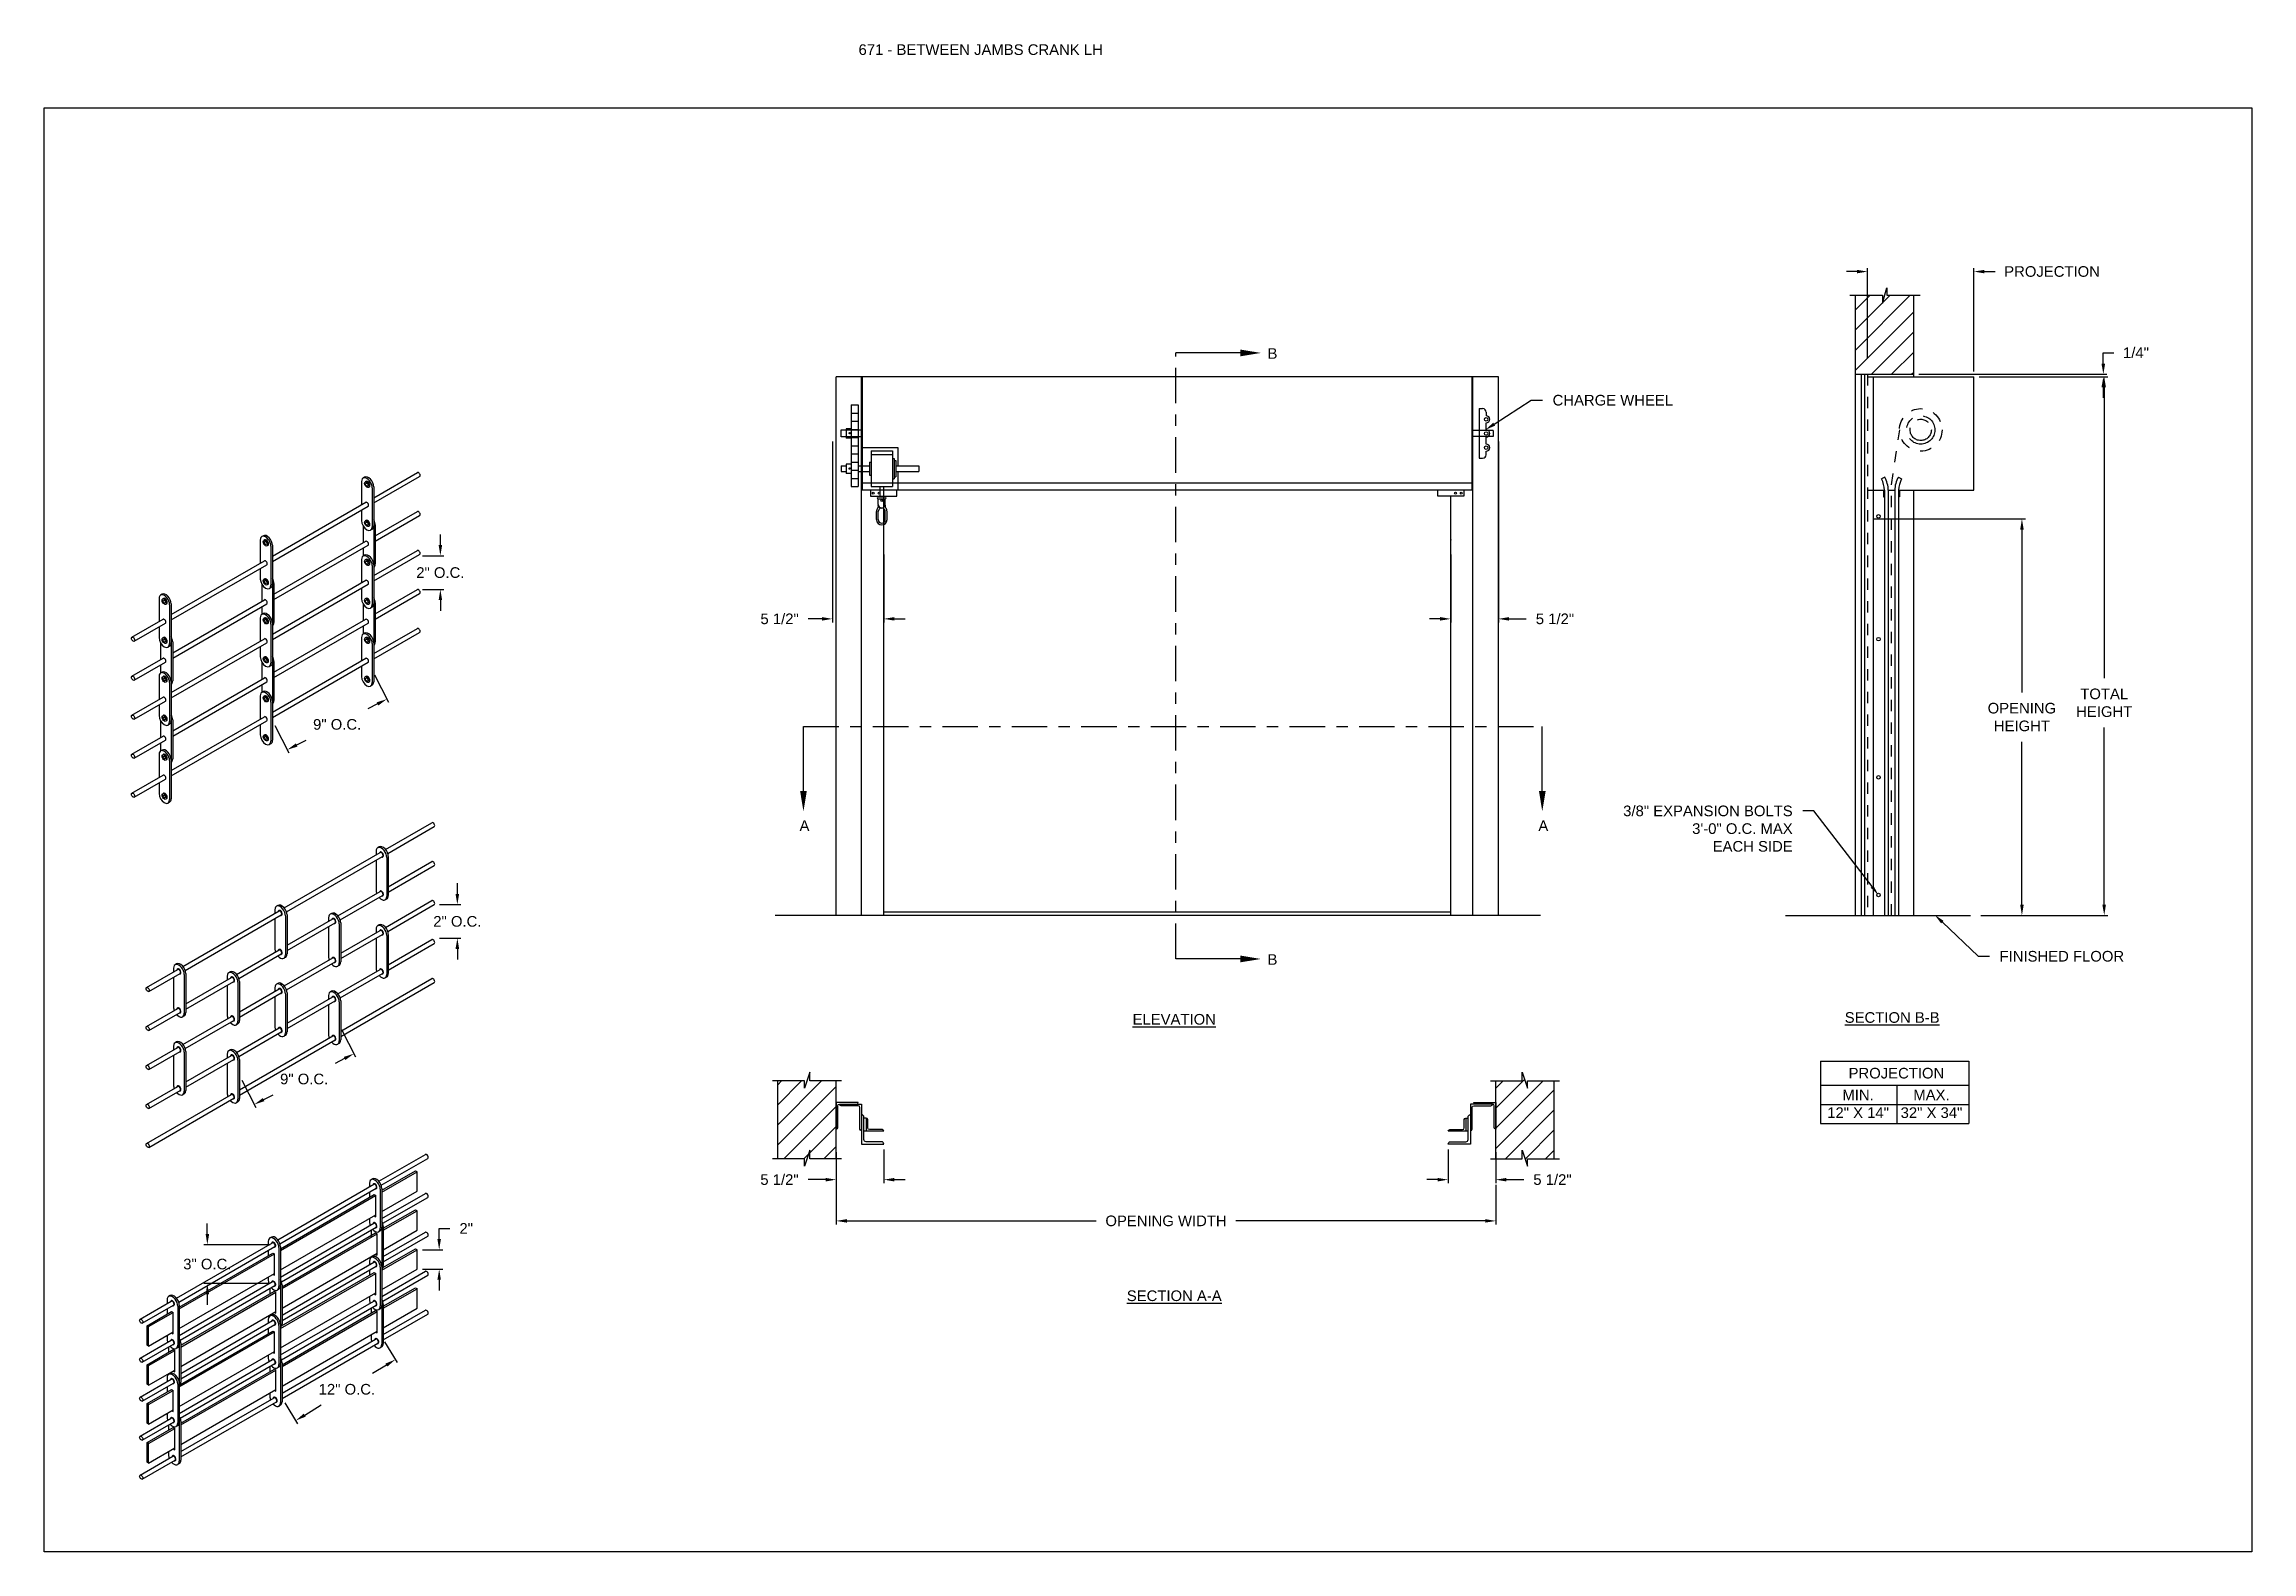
# Model space of a CAD drawing. Header units: inches. Extents: x 169.6 to 213.8, y 195 to 266.5.
# Drawn here: x 169.62 to 189.09, y 234.42 to 247.72 of the extents above; entities that cross this region are included whole.
import ezdxf
from ezdxf import colors
from ezdxf.entities.mleader import LeaderData, LeaderLine
from ezdxf.math import Vec2, Vec3

# ---------------------------------------------------------------- set-up
doc = ezdxf.new("R2010")
doc.units = ezdxf.units.IN
doc.header["$LTSCALE"] = 0.25
doc.header["$MEASUREMENT"] = 0
for name, pattern in [('CENTER', [2, 1.25, -0.25, 0.25, -0.25]), ('HIDDEN', [0.375, 0.25, -0.125]), ('HIDDEN2', [0.1875, 0.125, -0.0625])]:
    doc.linetypes.add(name, pattern=pattern)
for name, color, linetype in [('ANNOTATIONS', 1, 'Continuous'), ('CRANK LH', 7, 'Continuous'), ('DETAILS', 4, 'Continuous'), ('SECTION CUTS', 6, 'CENTER')]:
    doc.layers.add(name, color=color, linetype=linetype)
doc.styles.add('ARIAL', font='arial.ttf', dxfattribs={"height": 0.09375})
doc.styles.get("Standard").update_dxf_attribs({"font": 'romans.shx'})
doc.dimstyles.new('STANDARD$0', dxfattribs={"dimtxt": 0.09375, "dimasz": 0.09375, "dimexe": 0.03125, "dimexo": 0.046875, "dimgap": 0.09, "dimtad": 0, "dimtih": 1, "dimtoh": 1, "dimdec": 4, "dimzin": 0, "dimdsep": 46, "dimtxsty": 'ARIAL', "dimcen": 0.09, "dimadec": 0, "dimazin": 0, "dimtfac": 1, "dimtdec": 4, "dimtofl": 0, "dimtmove": 0, "dimatfit": 1, "dimfxl": 1, "dimtolj": 1, "dimtzin": 0, "dimarcsym": 0})
pattern_1 = [(45, (-17.07342, -16.66831), (-0.08838835, 0.08838835), [])]

msp = doc.modelspace()

# ---------------------------------------------------------------- texts
at = {"layer": 'ANNOTATIONS', "insert": (176.80234, 247.71797), "char_height": 0.09375, "width": 6.6097632, "attachment_point": 1, "line_spacing_factor": 0.86134, "style": 'ARIAL'}
msp.add_mtext('671 - BETWEEN JAMBS CRANK LH', dxfattribs=at)
at = {"layer": 'ANNOTATIONS', "char_height": 0.09375, "attachment_point": 2, "style": 'ARIAL'}
for s, insert, width in [('{\\LELEVATION}', (179.58646, 239.16695), 3.0834986), ('{\\LSECTION B-B}', (185.91787, 239.18292), 1.3823677), ('{\\LSECTION A-A}', (179.58646, 236.72912), 1.3823677)]:
    msp.add_mtext(s, dxfattribs=dict(at, insert=insert, width=width))
for s, width, insert in [('PROJECTION ', 1.7594917, (185.95532, 238.69187)), ('MIN.\\P12" X 14" ', 0.6711642, (185.6172, 238.49988)), ('MAX.\\P32" X 34"', 0.6567117, (186.26463, 238.49988))]:
    msp.add_mtext_dynamic_manual_height_columns(s, width=width, gutter_width=1.36268, heights=[0], dxfattribs=dict(at, insert=insert))
at = {"layer": 'SECTION CUTS', "style": 'ARIAL'}
for s, p in [('B', (180.40913, 244.94469)), ('A', (176.2818, 240.78059)), ('A', (182.79775, 240.78059)), ('B', (180.40913, 239.60049))]:
    msp.add_text(s, height=0.09375, dxfattribs=at).set_placement(p)

# ---------------------------------------------------------------- blocks, each defined once
blk = doc.blocks.new('*D18')
at = {"layer": 'ANNOTATIONS', "color": 0, "lineweight": -2, "transparency": 16777216}
for p, q in [((185.748, 243.533), (187.094, 243.533)), ((187.062, 243.439), (187.062, 242.002)), ((187.062, 240.13), (187.062, 241.567)), ((186.701, 240.036), (187.094, 240.036))]:
    blk.add_line(p, q, dxfattribs=at)
at = {"layer": 'ANNOTATIONS', "color": 0, "transparency": 16777216}
for points in [[(187.047, 243.439), (187.078, 243.439), (187.062, 243.533)], [(187.047, 240.13), (187.078, 240.13), (187.062, 240.036)]]:
    blk.add_solid(points, dxfattribs=at)
at = {"layer": 'defpoints', "color": 0, "transparency": 16777216}
for p in [(185.701, 243.533), (187.062, 243.533), (186.654, 240.036)]:
    blk.add_point(p, dxfattribs=at)
at = {"layer": 'ANNOTATIONS', "color": 0, "transparency": 16777216, "insert": (187.062, 241.785), "char_height": 0.09375, "attachment_point": 5, "style": 'ARIAL'}
blk.add_mtext('\\A1;OPENING \\PHEIGHT', dxfattribs=at)
blk = doc.blocks.new('*D19')
at = {"layer": 'ANNOTATIONS', "color": 0, "lineweight": -2, "transparency": 16777216}
for p, q in [((186.686, 244.786), (187.819, 244.786)), ((187.788, 244.693), (187.788, 242.129)), ((187.788, 240.13), (187.788, 241.694)), ((186.701, 240.036), (187.819, 240.036))]:
    blk.add_line(p, q, dxfattribs=at)
at = {"layer": 'ANNOTATIONS', "color": 0, "transparency": 16777216}
for points in [[(187.772, 244.693), (187.803, 244.693), (187.788, 244.786)], [(187.772, 240.13), (187.803, 240.13), (187.788, 240.036)]]:
    blk.add_solid(points, dxfattribs=at)
at = {"layer": 'defpoints', "color": 0, "transparency": 16777216}
for p in [(186.639, 244.786), (186.654, 240.036), (187.788, 240.036)]:
    blk.add_point(p, dxfattribs=at)
at = {"layer": 'ANNOTATIONS', "color": 0, "transparency": 16777216, "insert": (187.788, 241.911), "char_height": 0.0938, "attachment_point": 5, "style": 'ARIAL'}
blk.add_mtext('\\A1;TOTAL\\PHEIGHT', dxfattribs=at)
blk = doc.blocks.new('*D20')
at = {"layer": 'ANNOTATIONS', "color": 0, "lineweight": -2, "transparency": 16777216}
for p, q in [((185.607, 245.714), (185.514, 245.714)), ((185.701, 244.948), (185.701, 245.745)), ((186.639, 244.833), (186.639, 245.745)), ((186.732, 245.714), (186.826, 245.714))]:
    blk.add_line(p, q, dxfattribs=at)
at = {"layer": 'ANNOTATIONS', "color": 0, "transparency": 16777216}
for points in [[(185.607, 245.729), (185.607, 245.698), (185.701, 245.714)], [(186.732, 245.729), (186.732, 245.698), (186.639, 245.714)]]:
    blk.add_solid(points, dxfattribs=at)
at = {"layer": 'defpoints', "color": 0, "transparency": 16777216}
for p in [(186.639, 245.714), (185.701, 244.901), (186.639, 244.786)]:
    blk.add_point(p, dxfattribs=at)
at = {"layer": 'ANNOTATIONS', "color": 0, "transparency": 16777216, "insert": (187.328, 245.714), "char_height": 0.09375, "attachment_point": 5, "style": 'ARIAL'}
blk.add_mtext('\\A1;PROJECTION', dxfattribs=at)
blk = doc.blocks.new('*D21')
at = {"layer": 'ANNOTATIONS', "color": 0, "lineweight": -2, "transparency": 16777216}
for p, q in [((176.605, 237.948), (176.605, 237.674)), ((177.025, 237.973), (177.025, 237.674)), ((176.511, 237.706), (176.358, 237.706)), ((177.119, 237.706), (177.212, 237.706))]:
    blk.add_line(p, q, dxfattribs=at)
at = {"layer": 'ANNOTATIONS', "color": 0, "transparency": 16777216}
for points in [[(176.511, 237.721), (176.511, 237.69), (176.605, 237.706)], [(177.119, 237.721), (177.119, 237.69), (177.025, 237.706)]]:
    blk.add_solid(points, dxfattribs=at)
at = {"layer": 'defpoints', "color": 0, "transparency": 16777216}
for p in [(176.605, 237.995), (177.025, 238.02), (176.605, 237.706)]:
    blk.add_point(p, dxfattribs=at)
at = {"layer": 'ANNOTATIONS', "color": 0, "transparency": 16777216, "insert": (176.105, 237.706), "char_height": 0.0938, "attachment_point": 5, "style": 'ARIAL'}
blk.add_mtext('\\A1;5 1/2"', dxfattribs=at)
blk = doc.blocks.new('*D13')
at = {"layer": 'ANNOTATIONS', "color": 0, "lineweight": -2, "transparency": 16777216}
for p, q in [((187.78, 244.902), (187.78, 244.998)), ((187.78, 244.998), (187.874, 244.998)), ((186.154, 244.809), (187.811, 244.809)), ((186.686, 244.786), (187.811, 244.786)), ((187.78, 244.693), (187.78, 244.599))]:
    blk.add_line(p, q, dxfattribs=at)
at = {"layer": 'ANNOTATIONS', "color": 0, "transparency": 16777216}
for points in [[(187.764, 244.902), (187.796, 244.902), (187.78, 244.809)], [(187.764, 244.693), (187.796, 244.693), (187.78, 244.786)]]:
    blk.add_solid(points, dxfattribs=at)
at = {"layer": 'defpoints', "color": 0, "transparency": 16777216}
for p in [(186.107, 244.809), (186.639, 244.786), (187.78, 244.809)]:
    blk.add_point(p, dxfattribs=at)
at = {"layer": 'ANNOTATIONS', "color": 0, "transparency": 16777216, "insert": (188.068, 244.998), "char_height": 0.0938, "attachment_point": 5, "style": 'ARIAL'}
blk.add_mtext('\\A1;1/4"', dxfattribs=at)
blk = doc.blocks.new('*D14')
at = {"layer": 'ANNOTATIONS', "color": 0, "lineweight": -2, "transparency": 16777216}
for p, q in [((182.002, 237.973), (182.002, 237.674)), ((182.422, 237.948), (182.422, 237.674)), ((181.909, 237.706), (181.815, 237.706)), ((182.516, 237.706), (182.669, 237.706))]:
    blk.add_line(p, q, dxfattribs=at)
at = {"layer": 'ANNOTATIONS', "color": 0, "transparency": 16777216}
for points in [[(181.909, 237.721), (181.909, 237.69), (182.002, 237.706)], [(182.516, 237.721), (182.516, 237.69), (182.422, 237.706)]]:
    blk.add_solid(points, dxfattribs=at)
at = {"layer": 'defpoints', "color": 0, "transparency": 16777216}
for p in [(182.002, 238.02), (182.422, 237.995), (182.422, 237.706)]:
    blk.add_point(p, dxfattribs=at)
at = {"layer": 'ANNOTATIONS', "color": 0, "transparency": 16777216, "insert": (182.922, 237.706), "char_height": 0.0938, "attachment_point": 5, "style": 'ARIAL'}
blk.add_mtext('\\A1;5 1/2"', dxfattribs=at)
blk = doc.blocks.new('*D15')
at = {"layer": 'ANNOTATIONS', "color": 0, "lineweight": -2, "transparency": 16777216}
for p, q in [((176.572, 244.214), (176.572, 242.62)), ((177.025, 243.218), (177.025, 242.62)), ((176.479, 242.651), (176.359, 242.651)), ((177.119, 242.651), (177.212, 242.651))]:
    blk.add_line(p, q, dxfattribs=at)
at = {"layer": 'ANNOTATIONS', "color": 0, "transparency": 16777216}
for points in [[(176.479, 242.667), (176.479, 242.636), (176.572, 242.651)], [(177.119, 242.667), (177.119, 242.636), (177.025, 242.651)]]:
    blk.add_solid(points, dxfattribs=at)
at = {"layer": 'defpoints', "color": 0, "transparency": 16777216}
for p in [(176.572, 244.26), (177.025, 243.265), (176.572, 242.651)]:
    blk.add_point(p, dxfattribs=at)
at = {"layer": 'ANNOTATIONS', "color": 0, "transparency": 16777216, "insert": (176.106, 242.651), "char_height": 0.0938, "attachment_point": 5, "style": 'ARIAL'}
blk.add_mtext('\\A1;5 1/2"', dxfattribs=at)
blk = doc.blocks.new('*D16')
at = {"layer": 'ANNOTATIONS', "color": 0, "lineweight": -2, "transparency": 16777216}
for p, q in [((182.445, 244.214), (182.445, 242.62)), ((182.025, 243.218), (182.025, 242.62)), ((181.931, 242.651), (181.837, 242.651)), ((182.539, 242.651), (182.691, 242.651))]:
    blk.add_line(p, q, dxfattribs=at)
at = {"layer": 'ANNOTATIONS', "color": 0, "transparency": 16777216}
for points in [[(181.931, 242.667), (181.931, 242.636), (182.025, 242.651)], [(182.539, 242.667), (182.539, 242.636), (182.445, 242.651)]]:
    blk.add_solid(points, dxfattribs=at)
at = {"layer": 'defpoints', "color": 0, "transparency": 16777216}
for p in [(182.445, 244.26), (182.025, 243.265), (182.445, 242.651)]:
    blk.add_point(p, dxfattribs=at)
at = {"layer": 'ANNOTATIONS', "color": 0, "transparency": 16777216, "insert": (182.944, 242.651), "char_height": 0.0938, "attachment_point": 5, "style": 'ARIAL'}
blk.add_mtext('\\A1;5 1/2"', dxfattribs=at)
blk = doc.blocks.new('*D17')
at = {"layer": 'ANNOTATIONS', "color": 0, "lineweight": -2, "transparency": 16777216}
for p, q in [((176.605, 237.803), (176.605, 237.311)), ((182.422, 237.659), (182.422, 237.311)), ((176.699, 237.342), (178.897, 237.342)), ((182.329, 237.342), (180.13, 237.342))]:
    blk.add_line(p, q, dxfattribs=at)
at = {"layer": 'ANNOTATIONS', "color": 0, "transparency": 16777216}
for points in [[(176.699, 237.358), (176.699, 237.327), (176.605, 237.342)], [(182.329, 237.358), (182.329, 237.327), (182.422, 237.342)]]:
    blk.add_solid(points, dxfattribs=at)
at = {"layer": 'defpoints', "color": 0, "transparency": 16777216}
for p in [(176.605, 237.85), (182.422, 237.706), (182.422, 237.342)]:
    blk.add_point(p, dxfattribs=at)
at = {"layer": 'ANNOTATIONS', "color": 0, "transparency": 16777216, "insert": (179.514, 237.342), "char_height": 0.09375, "attachment_point": 5, "style": 'ARIAL'}
blk.add_mtext('\\A1;OPENING WIDTH', dxfattribs=at)
blk = doc.blocks.new('*D93')
at = {"layer": 'ANNOTATIONS', "color": 0, "lineweight": -2, "transparency": 16777216}
for p, q in [((172.534, 242.158), (172.658, 241.916)), ((172.56, 241.901), (172.476, 241.859)), ((171.655, 241.711), (171.778, 241.469)), ((171.847, 241.539), (171.931, 241.582))]:
    blk.add_line(p, q, dxfattribs=at)
at = {"layer": 'ANNOTATIONS', "color": 0, "transparency": 16777216}
for points in [[(172.553, 241.915), (172.567, 241.887), (172.643, 241.944)], [(171.84, 241.553), (171.854, 241.525), (171.764, 241.497)]]:
    blk.add_solid(points, dxfattribs=at)
at = {"layer": 'defpoints', "color": 0, "transparency": 16777216}
for p in [(172.513, 242.2), (172.643, 241.944), (171.633, 241.753)]:
    blk.add_point(p, dxfattribs=at)
at = {"layer": 'ANNOTATIONS', "color": 0, "transparency": 16777216, "insert": (172.204, 241.72), "char_height": 0.09375, "attachment_point": 5, "style": 'ARIAL'}
blk.add_mtext('\\A1;9" O.C.', dxfattribs=at)
blk = doc.blocks.new('*D94')
at = {"layer": 'ANNOTATIONS', "color": 0, "lineweight": -2, "transparency": 16777216}
for p, q in [((173.114, 243.302), (173.114, 243.396)), ((172.958, 243.208), (173.146, 243.208)), ((172.958, 242.911), (173.146, 242.911)), ((173.114, 242.817), (173.114, 242.723))]:
    blk.add_line(p, q, dxfattribs=at)
at = {"layer": 'ANNOTATIONS', "color": 0, "transparency": 16777216}
for points in [[(173.099, 243.302), (173.13, 243.302), (173.114, 243.208)], [(173.099, 242.817), (173.13, 242.817), (173.114, 242.911)]]:
    blk.add_solid(points, dxfattribs=at)
at = {"layer": 'defpoints', "color": 0, "transparency": 16777216}
for p in [(172.911, 243.208), (173.114, 243.208), (172.911, 242.911)]:
    blk.add_point(p, dxfattribs=at)
at = {"layer": 'ANNOTATIONS', "color": 0, "transparency": 16777216, "insert": (173.114, 243.059), "char_height": 0.09375, "attachment_point": 5, "style": 'ARIAL'}
blk.add_mtext('\\A1;2" O.C.', dxfattribs=at)
blk = doc.blocks.new('*D95')
at = {"layer": 'ANNOTATIONS', "color": 0, "lineweight": -2, "transparency": 16777216}
for p, q in [((172.243, 239.031), (172.367, 238.789)), ((172.269, 238.774), (172.185, 238.731)), ((171.364, 238.584), (171.487, 238.342)), ((171.556, 238.412), (171.64, 238.454))]:
    blk.add_line(p, q, dxfattribs=at)
at = {"layer": 'ANNOTATIONS', "color": 0, "transparency": 16777216}
for points in [[(172.262, 238.788), (172.276, 238.76), (172.352, 238.817)], [(171.549, 238.426), (171.563, 238.398), (171.473, 238.369)]]:
    blk.add_solid(points, dxfattribs=at)
at = {"layer": 'defpoints', "color": 0, "transparency": 16777216}
for p in [(172.222, 239.073), (172.352, 238.817), (171.342, 238.626)]:
    blk.add_point(p, dxfattribs=at)
at = {"layer": 'ANNOTATIONS', "color": 0, "transparency": 16777216, "insert": (171.913, 238.593), "char_height": 0.09375, "attachment_point": 5, "style": 'ARIAL'}
blk.add_mtext('\\A1;9" O.C.', dxfattribs=at)
blk = doc.blocks.new('*D96')
at = {"layer": 'ANNOTATIONS', "color": 0, "lineweight": -2, "transparency": 16777216}
for p, q in [((173.264, 240.226), (173.264, 240.32)), ((173.108, 240.132), (173.295, 240.132)), ((173.108, 239.835), (173.295, 239.835)), ((173.264, 239.741), (173.264, 239.647))]:
    blk.add_line(p, q, dxfattribs=at)
at = {"layer": 'ANNOTATIONS', "color": 0, "transparency": 16777216}
for points in [[(173.248, 240.226), (173.28, 240.226), (173.264, 240.132)], [(173.248, 239.741), (173.28, 239.741), (173.264, 239.835)]]:
    blk.add_solid(points, dxfattribs=at)
at = {"layer": 'defpoints', "color": 0, "transparency": 16777216}
for p in [(173.061, 240.132), (173.264, 240.132), (173.061, 239.835)]:
    blk.add_point(p, dxfattribs=at)
at = {"layer": 'ANNOTATIONS', "color": 0, "transparency": 16777216, "insert": (173.264, 239.983), "char_height": 0.09375, "attachment_point": 5, "style": 'ARIAL'}
blk.add_mtext('\\A1;2" O.C.', dxfattribs=at)
blk = doc.blocks.new('*D97')
at = {"layer": 'ANNOTATIONS', "color": 0, "lineweight": -2, "transparency": 16777216}
for p, q in [((172.622, 236.276), (172.734, 236.093)), ((172.638, 236.071), (172.516, 235.996)), ((171.742, 235.737), (171.855, 235.554)), ((171.918, 235.63), (172.064, 235.719))]:
    blk.add_line(p, q, dxfattribs=at)
at = {"layer": 'ANNOTATIONS', "color": 0, "transparency": 16777216}
for points in [[(172.63, 236.084), (172.646, 236.057), (172.718, 236.12)], [(171.91, 235.643), (171.926, 235.616), (171.838, 235.581)]]:
    blk.add_solid(points, dxfattribs=at)
at = {"layer": 'defpoints', "color": 0, "transparency": 16777216}
for p in [(172.598, 236.316), (172.718, 236.12), (171.718, 235.777)]:
    blk.add_point(p, dxfattribs=at)
at = {"layer": 'ANNOTATIONS', "color": 0, "transparency": 16777216, "insert": (172.29, 235.857), "char_height": 0.09375, "attachment_point": 5, "style": 'ARIAL'}
blk.add_mtext('\\A1;12" O.C.', dxfattribs=at)
blk = doc.blocks.new('*D98')
at = {"layer": 'ANNOTATIONS', "color": 0, "lineweight": -2, "transparency": 16777216}
for p, q in [((173.104, 237.182), (173.104, 237.276)), ((173.104, 237.276), (173.198, 237.276)), ((172.956, 237.088), (173.135, 237.088)), ((172.956, 236.916), (173.135, 236.916)), ((173.104, 236.823), (173.104, 236.729))]:
    blk.add_line(p, q, dxfattribs=at)
at = {"layer": 'ANNOTATIONS', "color": 0, "transparency": 16777216}
for points in [[(173.088, 237.182), (173.119, 237.182), (173.104, 237.088)], [(173.088, 236.823), (173.119, 236.823), (173.104, 236.916)]]:
    blk.add_solid(points, dxfattribs=at)
at = {"layer": 'defpoints', "color": 0, "transparency": 16777216}
for p in [(172.909, 237.088), (173.104, 237.088), (172.909, 236.916)]:
    blk.add_point(p, dxfattribs=at)
at = {"layer": 'ANNOTATIONS', "color": 0, "transparency": 16777216, "insert": (173.342, 237.276), "char_height": 0.0938, "attachment_point": 5, "style": 'ARIAL'}
blk.add_mtext('\\A1;2"', dxfattribs=at)
blk = doc.blocks.new('*D99')
at = {"layer": 'ANNOTATIONS', "color": 0, "lineweight": -2, "transparency": 16777216}
for p, q in [((171.059, 237.226), (171.059, 237.32)), ((171.614, 237.132), (171.028, 237.132)), ((171.614, 236.789), (171.028, 236.789)), ((171.059, 236.695), (171.059, 236.601))]:
    blk.add_line(p, q, dxfattribs=at)
at = {"layer": 'ANNOTATIONS', "color": 0, "transparency": 16777216}
for points in [[(171.044, 237.226), (171.075, 237.226), (171.059, 237.132)], [(171.044, 236.695), (171.075, 236.695), (171.059, 236.789)]]:
    blk.add_solid(points, dxfattribs=at)
at = {"layer": 'defpoints', "color": 0, "transparency": 16777216}
for p in [(171.661, 237.132), (171.059, 236.789), (171.661, 236.789)]:
    blk.add_point(p, dxfattribs=at)
at = {"layer": 'ANNOTATIONS', "color": 0, "transparency": 16777216, "insert": (171.059, 236.961), "char_height": 0.09375, "attachment_point": 5, "style": 'ARIAL'}
blk.add_mtext('\\A1;3" O.C.', dxfattribs=at)

# ---------------------------------------------------------------- dimensions: what is measured, and where the dimension line sits
at = {"layer": 'ANNOTATIONS'}
for base, p1, p2, text, picture, middle in [((186.63869, 245.71363), (185.70119, 244.90146), (186.63869, 244.78641), 'PROJECTION', '*D20', (187.3278, 245.71363)), ((182.44491, 242.65121), (182.02484, 243.26459), (182.44491, 244.26046), '5 1/2"', '*D16', (182.9437, 242.65121)), ((182.42241, 237.70565), (182.00234, 238.02007), (182.42241, 237.99494), '5 1/2"', '*D14', (182.92241, 237.70565)), ((182.42241, 237.3422), (176.60477, 237.85031), (182.42241, 237.70565), 'OPENING WIDTH', '*D17', (179.51359, 237.3422))]:
    dim = msp.add_linear_dim(base=base, p1=p1, p2=p2, text=text, dimstyle='STANDARD$0', dxfattribs=at)
    dim.commit()
    dim.dimension.update_dxf_attribs({"geometry": picture, "text_midpoint": middle, "dimtype": 160})
for base, p1, p2, angle, text, picture, middle, dimtype in [((187.77994, 244.80863), (186.63869, 244.78641), (186.10744, 244.80863), 90, '1/4"', '*D13', (188.06777, 244.99792), 160), ((187.78775, 240.03641), (186.63869, 244.78641), (186.65431, 240.03641), 90, 'TOTAL\\PHEIGHT', '*D19', (187.78775, 241.91141), 160), ((176.57241, 242.65121), (177.02484, 243.26459), (176.57241, 244.26046), 180, '5 1/2"', '*D15', (176.10598, 242.65121), 160), ((176.60477, 237.70565), (177.02484, 238.02007), (176.60477, 237.99494), 180, '5 1/2"', '*D21', (176.10477, 237.70565), 160), ((172.71789, 236.11963), (171.71801, 235.77695), (172.59762, 236.31592), 31.49751, '12" O.C.', '*D97', (172.28974, 235.85728), 161)]:
    dim = msp.add_linear_dim(base=base, p1=p1, p2=p2, angle=angle, text=text, dimstyle='STANDARD$0', dxfattribs=at)
    dim.commit()
    dim.dimension.update_dxf_attribs({"geometry": picture, "text_midpoint": middle, "dimtype": dimtype})
for base, p1, p2, text, picture, middle in [((173.11448, 243.20804), (172.91134, 242.9108), (172.91134, 243.20804), '2" O.C.', '*D94', (173.11448, 243.05942)), ((187.06226, 243.53305), (186.65431, 240.03641), (185.70119, 243.53305), 'OPENING \\PHEIGHT', '*D18', (187.06226, 241.78473)), ((173.26391, 240.1321), (173.06078, 239.83486), (173.06078, 240.1321), '2" O.C.', '*D96', (173.26391, 239.98348)), ((171.05938, 236.78863), (171.66084, 237.13238), (171.66084, 236.78863), '3" O.C.', '*D99', (171.05938, 236.96051))]:
    dim = msp.add_linear_dim(base=base, p1=p1, p2=p2, angle=90, text=text, dimstyle='STANDARD$0', dxfattribs=at)
    dim.commit()
    dim.dimension.update_dxf_attribs({"geometry": picture, "text_midpoint": middle})
for p1, p2, distance, text, picture, middle in [((171.63343, 241.75298), (172.51304, 242.20008), -0.28764, '9" O.C.', '*D93', (172.20356, 241.72012)), ((171.34242, 238.62586), (172.22203, 239.07295), -0.28764, '9" O.C.', '*D95', (171.91256, 238.59299)), ((172.9091, 236.91631), (172.9091, 237.08849), -0.19474, '2"', '*D98', (173.34226, 237.27599))]:
    dim = msp.add_aligned_dim(p1=p1, p2=p2, distance=distance, text=text, dimstyle='STANDARD$0', dxfattribs=at)
    dim.commit()
    dim.dimension.update_dxf_attribs({"geometry": picture, "text_midpoint": middle})

# ---------------------------------------------------------------- hatches: boundary and pattern name
at = {"layer": 'CRANK LH', "linetype": 'Continuous'}
h = msp.add_hatch(dxfattribs=at)
h.set_pattern_fill('ANSI31', color=256, style=0)
h.set_pattern_definition([(45, (-16.52207, -16.66831), (-0.08838835, 0.08838835), [])])
h.paths.add_polyline_path([(186.10744, 244.76984), (186.10744, 245.50443), (185.87094, 245.50443), (185.87094, 245.56909), (185.83253, 245.43573), (185.83253, 245.50443), (185.59181, 245.50443), (185.59181, 244.95413)])
h.paths.add_polyline_path([(185.59181, 244.95413), (185.59181, 244.80863), (186.10744, 244.80863), (186.10744, 244.75607), (186.10744, 244.76984)])
at = {"layer": 'CRANK LH'}
h = msp.add_hatch(dxfattribs=at)
h.set_pattern_fill('ANSI31', color=256, style=0)
h.set_pattern_definition(pattern_1)
h.paths.add_polyline_path([(176.32635, 238.51277), (176.32635, 238.57687), (176.08914, 238.57687), (176.08914, 237.88937), (176.32635, 237.88937), (176.32635, 237.82527), (176.37325, 237.96734), (176.37325, 237.88937), (176.60477, 237.88937), (176.60477, 238.57687), (176.37325, 238.57687), (176.37325, 238.65484)])
h = msp.add_hatch(dxfattribs=at)
h.set_pattern_fill('ANSI31', color=256, style=0)
h.set_pattern_definition(pattern_1)
h.paths.add_polyline_path([(182.70083, 238.51277), (182.70083, 238.57687), (182.93803, 238.57687), (182.93803, 237.88937), (182.70083, 237.88937), (182.70083, 237.82527), (182.65393, 237.96734), (182.65393, 237.88937), (182.42241, 237.88937), (182.42241, 238.57687), (182.65393, 238.57687), (182.65393, 238.65484)])

# ---------------------------------------------------------------- linework, layer by layer
at = {"layer": 'ANNOTATIONS'}
for p, q in [((185.28663, 238.75131), (185.28663, 238.19993)), ((185.28663, 238.75131), (186.5944, 238.75131)), ((186.5944, 238.75131), (186.5944, 238.19993)), ((185.28663, 238.53983), (186.5944, 238.53983)), ((185.95948, 238.53983), (185.95948, 238.19993)), ((185.28663, 238.36988), (186.5944, 238.36988)), ((185.28663, 238.19993), (186.5944, 238.19993))]:
    msp.add_line(p, q, dxfattribs=at)
at = {"layer": 'CRANK LH', "linetype": 'Continuous'}
for p, q in [((185.83253, 245.43573), (185.87094, 245.56909)), ((185.87094, 245.56909), (185.87094, 245.50443)), ((185.54543, 245.50443), (185.83253, 245.50443)), ((185.59181, 245.50443), (185.59181, 240.03641)), ((185.83253, 245.50443), (185.83253, 245.43573)), ((185.87094, 245.50443), (186.16613, 245.50443)), ((186.10744, 244.78641), (186.10744, 245.50443)), ((182.44491, 244.78641), (176.60477, 244.78641)), ((176.60477, 240.03641), (176.60477, 244.78641)), ((176.82946, 240.03641), (176.82946, 244.78641)), ((176.83734, 243.78641), (176.83734, 244.78641)), ((182.21234, 243.78641), (182.21234, 244.78641)), ((182.22022, 240.03641), (182.22022, 244.78641)), ((182.44491, 240.03641), (182.44491, 244.78641)), ((185.59181, 244.80863), (186.10744, 244.80863)), ((185.64571, 244.80863), (185.64571, 240.03641)), ((185.67341, 244.80863), (185.67341, 240.03641)), ((185.70119, 244.78641), (186.63869, 244.78641)), ((185.75396, 243.78641), (185.75396, 244.78641)), ((186.63869, 243.78641), (186.63869, 244.78641)), ((182.27484, 244.50516), (182.27484, 244.06766)), ((182.27484, 244.50516), (182.30609, 244.50516)), ((182.33734, 244.47391), (182.33734, 244.44266)), ((182.33734, 244.31766), (182.33734, 244.38016)), ((176.64984, 244.25516), (176.64984, 244.31766)), ((176.64984, 244.31766), (176.83734, 244.31766)), ((176.83734, 244.25516), (176.64984, 244.25516)), ((176.83504, 244.16352), (176.83504, 244.00197)), ((177.14754, 244.16352), (177.14754, 244.00197)), ((182.33734, 244.19266), (182.33734, 244.25516)), ((176.89754, 244.03322), (176.89754, 243.91882)), ((176.91317, 244.13227), (176.91317, 243.81977)), ((177.10067, 244.13227), (177.10067, 243.81977)), ((177.11629, 244.06447), (177.11629, 243.88757)), ((177.13192, 244.04884), (177.13192, 243.9032)), ((182.27484, 244.06766), (182.30609, 244.06766)), ((182.33734, 244.09891), (182.33734, 244.13016)), ((176.83504, 243.95007), (176.83504, 243.78852)), ((176.83734, 243.85222), (182.21234, 243.85222)), ((182.21234, 243.78641), (176.83734, 243.78641)), ((176.90798, 243.78641), (176.90798, 243.73399)), ((176.99129, 243.81977), (176.99129, 243.72602)), ((177.02254, 243.81977), (177.02254, 243.72602)), ((177.13878, 243.73399), (177.13878, 243.78641)), ((177.14754, 243.95007), (177.14754, 243.78852)), ((181.91089, 243.73399), (181.91089, 243.78641)), ((182.1417, 243.78641), (182.1417, 243.73399)), ((185.70119, 243.78641), (185.84963, 243.78641)), ((185.75152, 243.78641), (185.75152, 240.03641)), ((185.85171, 243.902), (185.8228, 243.88502)), ((185.84181, 243.78641), (185.84181, 243.72791)), ((185.84963, 243.78641), (185.84963, 240.03641)), ((185.88315, 243.78641), (185.9411, 243.78641)), ((185.88315, 243.78641), (185.88315, 240.03641)), ((185.9411, 243.78641), (185.9411, 240.03641)), ((185.97254, 243.902), (186.00145, 243.88502)), ((185.97463, 243.78641), (186.63869, 243.78641)), ((185.97463, 243.78641), (185.97463, 240.03641)), ((185.98244, 243.78641), (185.98244, 243.72791)), ((186.10744, 240.03641), (186.10744, 243.78641)), ((176.90798, 243.73399), (177.13878, 243.73399)), ((176.96003, 243.52647), (176.96004, 243.59754)), ((176.97566, 243.66003), (176.97567, 243.7104)), ((176.97567, 243.7104), (177.03817, 243.71039)), ((177.02484, 240.03641), (177.02484, 243.73399)), ((177.03816, 243.52647), (177.03816, 243.59753)), ((177.03817, 243.66003), (177.03817, 243.7104)), ((177.05378, 243.52647), (177.05379, 243.59753)), ((182.1417, 243.73399), (181.91089, 243.73399)), ((182.02484, 240.03641), (182.02484, 243.73399)), ((185.84181, 243.72791), (185.84963, 243.72791)), ((185.98244, 243.72791), (185.97463, 243.72791)), ((184.97621, 240.03641), (186.60744, 240.03641)), ((176.32635, 238.57687), (176.04227, 238.57687)), ((176.37325, 238.65484), (176.32635, 238.51277)), ((176.32635, 238.51277), (176.32635, 238.57687)), ((176.37325, 238.57687), (176.37325, 238.65484)), ((176.65164, 238.57687), (176.37325, 238.57687)), ((182.37553, 238.57687), (182.65393, 238.57687)), ((182.65393, 238.57687), (182.65393, 238.65484)), ((182.65393, 238.65484), (182.70083, 238.51277)), ((182.70083, 238.51277), (182.70083, 238.57687)), ((182.70083, 238.57687), (182.98491, 238.57687)), ((176.82946, 238.37176), (176.82946, 238.02007)), ((182.19772, 238.37176), (182.19772, 238.02007)), ((176.82946, 238.1373), (176.82946, 238.1373)), ((176.86853, 238.24963), (176.849, 238.24963)), ((177.02484, 238.1324), (176.849, 238.1324)), ((177.02484, 238.1324), (177.02484, 238.1324)), ((182.00234, 238.1324), (182.00234, 238.1324)), ((182.15864, 238.24963), (182.17818, 238.24963)), ((182.19772, 238.1373), (182.19772, 238.1373)), ((176.37325, 237.96734), (176.32635, 237.82527)), ((176.37325, 237.88937), (176.37325, 237.96734)), ((182.65393, 237.88937), (182.65393, 237.96734)), ((182.65393, 237.96734), (182.70083, 237.82527)), ((176.32635, 237.88937), (176.04227, 237.88937)), ((176.32635, 237.82527), (176.32635, 237.88937)), ((176.65164, 237.88937), (176.37325, 237.88937)), ((182.37553, 237.88937), (182.65393, 237.88937)), ((182.70083, 237.88937), (182.98491, 237.88937)), ((182.70083, 237.82527), (182.70083, 237.88937))]:
    msp.add_line(p, q, dxfattribs=at)
at = {"layer": 'CRANK LH', "linetype": 'HIDDEN2'}
msp.add_line((185.70119, 244.80863), (185.70119, 240.03641), dxfattribs=at)
at = {"layer": 'CRANK LH'}
for p, q in [((176.7359, 244.53739), (176.79809, 244.53739)), ((176.7359, 244.53739), (176.7359, 243.81739)), ((176.7359, 244.46539), (176.79809, 244.46539)), ((176.7359, 244.39339), (176.79809, 244.39339)), ((176.79809, 244.53739), (176.79809, 243.81739)), ((176.69219, 244.32783), (176.69219, 244.245)), ((176.7359, 244.32783), (176.69219, 244.32783)), ((176.7359, 244.245), (176.69219, 244.245)), ((176.7359, 244.32139), (176.79809, 244.32139)), ((176.7359, 244.24939), (176.79809, 244.24939)), ((176.7359, 244.17739), (176.79809, 244.17739)), ((176.83504, 244.16352), (177.14754, 244.16352)), ((182.39754, 244.31236), (182.21234, 244.31236)), ((182.39754, 244.26046), (182.21234, 244.26046)), ((182.39754, 244.31236), (182.39754, 244.26046)), ((176.64984, 244.00197), (176.64984, 243.95007)), ((176.64984, 244.00197), (176.69219, 244.00197)), ((176.7359, 244.01533), (176.69219, 244.01533)), ((176.69219, 244.01533), (176.69219, 243.9325)), ((176.7359, 244.10539), (176.79809, 244.10539)), ((176.7359, 244.03339), (176.79809, 244.03339)), ((176.7359, 243.96139), (176.79809, 243.96139)), ((176.79809, 244.00197), (176.89754, 244.00197)), ((176.89754, 244.03322), (176.91317, 244.03322)), ((176.91317, 244.13227), (177.10067, 244.13227)), ((176.91317, 244.10102), (177.10067, 244.10102)), ((177.10067, 244.06447), (177.11629, 244.06447)), ((177.11629, 244.04884), (177.13192, 244.04884)), ((177.13192, 244.00197), (177.33275, 244.00197)), ((177.33275, 244.00197), (177.33275, 243.95007)), ((176.64984, 243.95007), (176.69219, 243.95007)), ((176.7359, 243.9325), (176.69219, 243.9325)), ((176.7359, 243.88939), (176.79809, 243.88939)), ((176.7359, 243.81739), (176.79809, 243.81739)), ((176.79809, 243.95007), (176.89754, 243.95007)), ((176.83504, 243.78852), (176.99129, 243.78852)), ((176.89754, 243.91882), (176.91317, 243.91882)), ((176.91317, 243.85102), (177.10067, 243.85102)), ((176.91317, 243.81977), (177.10067, 243.81977)), ((177.02254, 243.78852), (177.14754, 243.78852)), ((177.10067, 243.88757), (177.11629, 243.88757)), ((177.11629, 243.9032), (177.13192, 243.9032)), ((177.13192, 243.95007), (177.33275, 243.95007)), ((176.97566, 243.52647), (176.97566, 243.59753)), ((176.97567, 243.72602), (177.03817, 243.72602)), ((177.02484, 240.06766), (182.02484, 240.06766)), ((182.81783, 240.03641), (176.06568, 240.03641)), ((176.08914, 237.88937), (176.08914, 238.57687)), ((176.60477, 237.88937), (176.60477, 238.57687)), ((182.42241, 237.88937), (182.42241, 238.57687)), ((182.93803, 237.88937), (182.93803, 238.57687))]:
    msp.add_line(p, q, dxfattribs=at)
at = {"layer": 'CRANK LH', "linetype": 'HIDDEN'}
for p, q in [((185.91213, 243.8343), (185.98508, 244.31781)), ((185.91213, 240.03641), (185.91213, 243.8343))]:
    msp.add_line(p, q, dxfattribs=at)
at = {"layer": 'CRANK LH'}
for points in [[(176.72742, 244.28875), (176.72596, 244.29128), (176.72303, 244.29128), (176.72157, 244.28875), (176.72303, 244.28621), (176.72596, 244.28621)], [(176.72742, 243.97625), (176.72596, 243.97878), (176.72303, 243.97878), (176.72157, 243.97625), (176.72303, 243.97371), (176.72596, 243.97371)]]:
    msp.add_lwpolyline(points, close=True, dxfattribs=at)
at = {"layer": 'CRANK LH', "linetype": 'Continuous'}
for points in [[(176.7855, 238.37176, 0.41421356), (176.80015, 238.38641), (176.60477, 238.38641), (176.60477, 238.15195, 0.41421356), (176.61942, 238.16661), (176.61942, 238.35711, -0.41421356), (176.63408, 238.37176)], [(176.82946, 238.1373, -0.41421356), (176.8148, 238.15195), (176.8148, 238.34245, 0.41421356), (176.80015, 238.35711), (176.64873, 238.35711, -0.41421356), (176.63408, 238.37176), (176.82946, 238.37176)], [(182.19772, 238.1373, 0.41421356), (182.21237, 238.15195), (182.21237, 238.34245, -0.41421356), (182.22703, 238.35711), (182.37845, 238.35711, 0.41421356), (182.3931, 238.37176), (182.19772, 238.37176)], [(182.24168, 238.37176, -0.41421356), (182.22703, 238.38641), (182.42241, 238.38641), (182.42241, 238.15195, -0.41421356), (182.40776, 238.16661), (182.40776, 238.35711, 0.41421356), (182.3931, 238.37176)], [(176.82946, 238.02007), (177.02484, 238.02007, 0.41421356), (177.0053, 238.03961), (176.86853, 238.03961, -0.41421356), (176.849, 238.05915), (176.849, 238.25881, 0.41421356), (176.82946, 238.27835)], [(177.02484, 238.1324, 0.41421356), (177.01019, 238.14705), (176.89784, 238.14705, -0.41421356), (176.88319, 238.16171), (176.88319, 238.23498, 0.41421356), (176.86853, 238.24963), (176.86853, 238.1324)], [(182.19772, 238.02007), (182.00234, 238.02007, -0.41421356), (182.02188, 238.03961), (182.15864, 238.03961, 0.41421356), (182.17818, 238.05915), (182.17818, 238.25881, -0.41421356), (182.19772, 238.27835)], [(182.17818, 238.1324), (182.00234, 238.1324, -0.41421356), (182.01699, 238.14705), (182.12934, 238.14705, 0.41421356), (182.14399, 238.16171), (182.14399, 238.23498, -0.41421356), (182.15864, 238.24963), (182.15864, 238.1324)]]:
    msp.add_lwpolyline(points, format="xyb", dxfattribs=at)
at = {"layer": 'CRANK LH'}
for centre, radius in [((182.33734, 244.41141), 0.01562), ((176.72449, 244.28875), 0.0057), ((182.33734, 244.28641), 0.01562), ((182.33734, 244.16141), 0.01562), ((176.72449, 243.97625), 0.0057)]:
    msp.add_circle(centre, radius, dxfattribs=at)
at = {"layer": 'CRANK LH', "linetype": 'HIDDEN'}
msp.add_circle((186.16994, 244.31766), 0.1875, dxfattribs=at)
at = {"layer": 'CRANK LH', "linetype": 'CENTER'}
for radius in [0.125, 0.09375]:
    msp.add_circle((186.16994, 244.31766), radius, dxfattribs=at)
at = {"layer": 'CRANK LH', "linetype": 'Continuous'}
for centre, radius in [((176.93203, 243.7602), 0.00781), ((176.98321, 243.7602), 0.00781), ((182.06647, 243.7602), 0.00781), ((182.11765, 243.7602), 0.00781), ((177.00692, 243.69477), 0.00781), ((185.79716, 243.55592), 0.01562), ((185.79716, 242.47191), 0.01562), ((185.79716, 241.25316), 0.01562), ((185.79716, 240.21561), 0.01562)]:
    msp.add_circle(centre, radius, dxfattribs=at)
for centre, radius, start, end in [((182.30609, 244.47391), 0.03125, 0, 90), ((182.33734, 244.41141), 0.03125, 270, 90), ((182.33734, 244.28641), 0.03125, 270, 90), ((182.33734, 244.16141), 0.03125, 270, 90), ((182.30609, 244.09891), 0.03125, 270, 0), ((185.65498, 243.78641), 0.19465, 0, 30.436314), ((185.65498, 243.78641), 0.22817, 0, 30.436314), ((186.16927, 243.78641), 0.22817, 149.563686, 180), ((186.16927, 243.78641), 0.19465, 149.563686, 180)]:
    msp.add_arc(centre, radius, start, end, dxfattribs=at)
at = {"layer": 'CRANK LH'}
for centre, radius, start, end in [((177.00691, 243.59753), 0.04687, 141.314302, 179.996489), ((176.97567, 243.71821), 0.00781, 89.996489, 269.996489), ((176.94593, 243.64636), 0.03125, 321.314302, 12.632115), ((177.00691, 243.66003), 0.03125, 179.996489, 359.996489), ((177.00691, 243.59753), 0.03125, 359.996489, 179.996489), ((177.0679, 243.64636), 0.03125, 167.360864, 218.678677), ((177.03817, 243.71821), 0.00781, 269.996489, 89.996489), ((177.00691, 243.59753), 0.04687, 359.996489, 38.678677), ((177.00691, 243.52647), 0.04687, 179.996489, 359.996489), ((177.00691, 243.52647), 0.03125, 179.996489, 359.996489)]:
    msp.add_arc(centre, radius, start, end, dxfattribs=at)
at = {"layer": 'CRANK LH', "linetype": 'ByBlock'}
msp.add_point((182.02484, 243.34891), dxfattribs=at)
at = {"layer": 'defpoints'}
msp.add_lwpolyline([(189.08986, 234.42383), (169.61998, 234.42383), (169.61998, 247.15894), (189.08986, 247.15894)], close=True, dxfattribs=at)
at = {"layer": 'DETAILS'}
for p, q in [((172.41904, 243.86197), (172.41904, 243.65782)), ((172.44629, 243.90018), (172.43281, 243.89239)), ((172.45815, 243.86309), (172.45183, 243.85944)), ((172.48657, 243.81388), (172.48025, 243.81023)), ((172.51304, 243.8077), (172.51304, 243.46395)), ((172.52652, 243.71987), (172.91134, 243.94205)), ((172.52652, 243.67306), (172.93162, 243.90694)), ((172.52652, 243.81548), (172.52652, 243.47173)), ((171.63343, 243.20425), (172.4559, 243.6791)), ((171.63343, 243.15743), (172.47618, 243.64399)), ((172.41904, 243.61101), (172.41904, 243.51822)), ((172.53994, 243.38387), (172.91134, 243.5983)), ((171.5532, 243.38455), (171.53972, 243.37677)), ((172.43252, 243.47239), (172.43252, 243.32185)), ((172.45815, 243.51934), (172.45183, 243.51569)), ((172.48657, 243.47013), (172.48025, 243.46648)), ((172.51275, 243.44131), (172.49927, 243.43352)), ((172.52646, 243.46921), (172.52646, 243.13086)), ((172.53994, 243.33706), (172.93162, 243.56319)), ((172.53994, 243.47948), (172.53994, 243.13573)), ((171.52595, 243.34634), (171.52595, 243.1422)), ((171.56507, 243.34746), (171.55875, 243.34381)), ((171.59348, 243.29825), (171.58716, 243.2946)), ((171.61995, 243.29207), (171.61995, 242.94832)), ((171.63343, 243.29986), (171.63343, 242.95611)), ((171.64686, 242.86825), (172.4559, 243.33535)), ((171.64686, 242.82143), (172.47618, 243.30024)), ((172.43252, 243.27504), (172.43252, 243.20502)), ((172.44629, 243.21298), (172.43281, 243.20519)), ((172.52652, 243.03267), (172.91134, 243.25485)), ((172.52652, 242.98586), (172.93162, 243.21974)), ((170.74034, 242.68862), (171.56282, 243.16348)), ((170.74034, 242.64181), (171.58309, 243.12837)), ((171.52595, 243.09538), (171.52595, 243.00259)), ((171.56507, 243.00371), (171.55875, 243.00006)), ((171.63343, 242.51705), (172.4559, 242.9919)), ((172.41904, 243.17477), (172.41904, 242.97062)), ((172.45815, 243.17589), (172.45183, 243.17224)), ((172.48657, 243.12668), (172.48025, 243.12303)), ((172.51304, 243.1205), (172.51304, 242.77675)), ((172.52652, 243.12828), (172.52652, 242.78453)), ((170.63287, 242.83072), (170.63287, 242.62657)), ((170.66011, 242.86893), (170.64663, 242.86114)), ((170.67198, 242.83184), (170.66566, 242.82819)), ((170.75377, 242.35262), (171.56282, 242.81973)), ((171.53943, 242.95677), (171.53943, 242.80623)), ((171.59348, 242.9545), (171.58716, 242.95085)), ((171.61966, 242.92568), (171.60618, 242.9179)), ((171.63338, 242.95359), (171.63338, 242.61524)), ((171.63343, 242.47023), (172.47618, 242.95679)), ((171.64686, 242.96386), (171.64686, 242.62011)), ((172.41904, 242.92381), (172.41904, 242.83102)), ((172.45815, 242.83214), (172.45183, 242.82849)), ((172.53994, 242.69637), (172.91134, 242.9108)), ((172.53994, 242.64956), (172.93162, 242.87569)), ((172.53994, 242.79198), (172.53994, 242.44823)), ((170.39446, 242.48893), (170.66973, 242.64785)), ((170.41473, 242.45382), (170.69, 242.61274)), ((170.70039, 242.78263), (170.69407, 242.77898)), ((170.72686, 242.77645), (170.72686, 242.4327)), ((170.74034, 242.78423), (170.74034, 242.44048)), ((170.75377, 242.30581), (171.58309, 242.78462)), ((171.52595, 242.65914), (171.52595, 242.455)), ((171.53943, 242.75941), (171.53943, 242.6894)), ((171.5532, 242.69735), (171.53972, 242.68957)), ((171.56507, 242.66026), (171.55875, 242.65661)), ((171.59348, 242.61105), (171.58716, 242.6074)), ((171.61995, 242.60487), (171.61995, 242.26112)), ((171.63343, 242.61266), (171.63343, 242.26891)), ((171.64686, 242.18075), (172.4559, 242.64785)), ((171.64686, 242.13393), (172.47618, 242.61274)), ((172.43252, 242.78489), (172.43252, 242.63435)), ((172.48657, 242.78293), (172.48025, 242.77928)), ((172.51275, 242.75411), (172.49927, 242.74632)), ((172.52646, 242.78171), (172.52646, 242.44336)), ((170.63287, 242.57976), (170.63287, 242.48697)), ((170.64634, 242.44114), (170.64634, 242.2906)), ((170.67198, 242.48809), (170.66566, 242.48444)), ((170.70039, 242.43888), (170.69407, 242.43523)), ((170.72657, 242.41006), (170.71309, 242.40227)), ((170.74029, 242.43796), (170.74029, 242.09961)), ((170.74034, 242.00142), (171.56282, 242.47628)), ((170.74034, 241.95461), (171.58309, 242.44117)), ((170.75377, 242.44823), (170.75377, 242.10448)), ((171.52595, 242.40818), (171.52595, 242.31539)), ((172.41904, 242.48697), (172.41904, 242.28282)), ((172.43252, 242.58754), (172.43252, 242.51752)), ((172.44629, 242.52518), (172.43281, 242.51739)), ((172.45815, 242.48809), (172.45183, 242.48444)), ((172.48657, 242.43888), (172.48025, 242.43523)), ((172.51304, 242.4327), (172.51304, 242.08895)), ((172.52652, 242.34487), (172.91134, 242.56705)), ((172.52652, 242.29806), (172.93162, 242.53194)), ((172.52652, 242.44048), (172.52652, 242.09673)), ((170.39446, 242.14518), (170.66973, 242.3041)), ((170.41473, 242.11007), (170.69, 242.26899)), ((170.64634, 242.24379), (170.64634, 242.17377)), ((171.53943, 242.26927), (171.53943, 242.11873)), ((171.56507, 242.31651), (171.55875, 242.31286)), ((171.59348, 242.2673), (171.58716, 242.26365)), ((171.61966, 242.23848), (171.60618, 242.2307)), ((171.63338, 242.26609), (171.63338, 241.92774)), ((171.63343, 241.82925), (172.4559, 242.3041)), ((171.63343, 241.78243), (172.47618, 242.26899)), ((171.64686, 242.27636), (171.64686, 241.93261)), ((172.41904, 242.23601), (172.41904, 242.14322)), ((170.63287, 242.14352), (170.63287, 241.93937)), ((170.66011, 242.18173), (170.64663, 242.17394)), ((170.67198, 242.14464), (170.66566, 242.14099)), ((170.70039, 242.09543), (170.69407, 242.09178)), ((170.72686, 242.08925), (170.72686, 241.7455)), ((170.74034, 242.09703), (170.74034, 241.75328)), ((170.75377, 241.66512), (171.56282, 242.13223)), ((170.75377, 241.61831), (171.58309, 242.09712)), ((171.53943, 242.07191), (171.53943, 242.0019)), ((172.45815, 242.14434), (172.45183, 242.14069)), ((172.48657, 242.09513), (172.48025, 242.09148)), ((172.51275, 242.06631), (172.49927, 242.05852)), ((170.39446, 241.80173), (170.66973, 241.96065)), ((170.41473, 241.76662), (170.69, 241.92554)), ((170.63287, 241.89256), (170.63287, 241.79977)), ((171.52595, 241.97134), (171.52595, 241.7672)), ((171.5532, 242.00955), (171.53972, 242.00177)), ((171.56507, 241.97246), (171.55875, 241.96881)), ((171.59348, 241.92325), (171.58716, 241.9196)), ((171.61995, 241.91707), (171.61995, 241.57332)), ((171.63343, 241.92486), (171.63343, 241.58111)), ((170.64634, 241.75364), (170.64634, 241.6031)), ((170.67198, 241.80089), (170.66566, 241.79724)), ((170.70039, 241.75168), (170.69407, 241.74803)), ((170.72657, 241.72286), (170.71309, 241.71507)), ((170.74029, 241.75046), (170.74029, 241.41211)), ((170.74034, 241.31362), (171.56282, 241.78848)), ((170.74034, 241.26681), (171.58309, 241.75337)), ((170.75377, 241.76073), (170.75377, 241.41698)), ((171.52595, 241.72038), (171.52595, 241.62759)), ((171.56507, 241.62871), (171.55875, 241.62506)), ((170.39446, 241.45768), (170.66973, 241.6166)), ((170.41473, 241.42257), (170.69, 241.58149)), ((170.63287, 241.45572), (170.63287, 241.25157)), ((170.64634, 241.55629), (170.64634, 241.48627)), ((170.66011, 241.49393), (170.64663, 241.48614)), ((170.67198, 241.45684), (170.66566, 241.45319)), ((171.59348, 241.5795), (171.58716, 241.57585)), ((171.61966, 241.55068), (171.60618, 241.5429)), ((170.39446, 241.11393), (170.66973, 241.27285)), ((170.41473, 241.07882), (170.69, 241.23774)), ((170.70039, 241.40763), (170.69407, 241.40398)), ((170.72686, 241.40145), (170.72686, 241.0577)), ((170.74034, 241.40923), (170.74034, 241.06548)), ((170.63287, 241.20476), (170.63287, 241.11197)), ((170.67198, 241.11309), (170.66566, 241.10944)), ((170.70039, 241.06388), (170.69407, 241.06023)), ((170.72657, 241.03506), (170.71309, 241.02727)), ((172.63031, 240.61758), (173.03982, 240.85402)), ((172.65019, 240.58225), (173.06009, 240.81891)), ((171.73722, 240.10196), (172.58438, 240.59107)), ((171.7571, 240.06662), (172.60465, 240.55596)), ((172.54752, 240.60206), (172.54752, 240.56979)), ((172.54752, 240.52297), (172.54752, 240.25831)), ((172.57477, 240.64026), (172.56129, 240.63248)), ((172.64151, 240.54779), (172.64151, 240.20404)), ((172.65499, 240.55557), (172.65499, 240.21182)), ((172.65499, 240.28809), (173.03982, 240.51027)), ((172.65499, 240.24127), (173.06009, 240.47516)), ((170.84413, 239.58633), (171.69129, 240.07544)), ((171.65443, 240.08643), (171.65443, 240.05416)), ((171.68168, 240.12464), (171.6682, 240.11686)), ((172.21083, 240.03165), (172.58438, 240.24732)), ((172.23071, 239.99631), (172.60465, 240.21221)), ((172.64123, 240.1814), (172.62775, 240.17361)), ((172.63014, 239.93029), (173.03982, 240.16682)), ((172.6501, 239.895), (173.06009, 240.13171)), ((170.86401, 239.551), (171.71156, 240.04033)), ((171.65443, 240.00735), (171.65443, 239.74268)), ((171.74843, 240.03216), (171.74843, 239.68841)), ((171.76191, 240.03995), (171.76191, 239.6962)), ((171.76191, 239.77246), (172.1649, 240.00513)), ((171.76191, 239.72565), (172.18517, 239.97002)), ((172.12804, 240.01612), (172.12804, 239.98385)), ((172.12804, 239.93703), (172.12804, 239.67237)), ((172.15528, 240.05433), (172.1418, 240.04654)), ((172.22203, 239.96185), (172.22203, 239.6181)), ((172.23551, 239.96963), (172.23551, 239.62588)), ((172.23551, 239.70245), (172.58438, 239.90387)), ((172.54752, 239.91456), (172.54752, 239.88229)), ((172.57477, 239.95276), (172.56129, 239.94498)), ((171.31774, 239.51602), (171.69129, 239.73169)), ((171.33762, 239.48068), (171.71156, 239.69658)), ((172.23551, 239.65563), (172.60465, 239.86876)), ((172.54752, 239.83547), (172.54752, 239.57081)), ((172.64151, 239.86029), (172.64151, 239.51654)), ((172.65499, 239.86807), (172.65499, 239.52432)), ((172.65499, 239.60059), (173.03982, 239.82277)), ((172.65499, 239.55377), (173.06009, 239.78766)), ((170.52294, 239.40089), (170.7982, 239.55982)), ((170.54321, 239.36578), (170.81848, 239.52471)), ((170.76134, 239.57081), (170.76134, 239.53854)), ((170.76134, 239.49172), (170.76134, 239.22706)), ((170.78859, 239.60901), (170.77511, 239.60123)), ((170.85534, 239.51654), (170.85534, 239.17279)), ((170.86882, 239.52432), (170.86882, 239.18057)), ((170.86882, 239.25684), (171.27181, 239.48951)), ((171.23495, 239.50049), (171.23495, 239.46822)), ((171.2622, 239.5387), (171.24872, 239.53092)), ((171.74814, 239.66577), (171.73466, 239.65799)), ((171.73705, 239.41466), (172.16477, 239.66161)), ((171.75702, 239.37937), (172.18504, 239.62649)), ((172.22175, 239.59546), (172.20827, 239.58768)), ((172.21083, 239.34415), (172.58438, 239.55982)), ((172.23071, 239.30881), (172.60465, 239.52471)), ((172.64123, 239.4939), (172.62775, 239.48611)), ((170.86882, 239.21002), (171.29208, 239.45439)), ((171.23495, 239.42141), (171.23495, 239.15674)), ((171.32894, 239.44623), (171.32894, 239.10248)), ((171.34242, 239.45401), (171.34242, 239.11026)), ((171.34242, 239.18682), (171.69129, 239.38824)), ((171.34242, 239.14001), (171.71156, 239.35313)), ((171.65443, 239.39893), (171.65443, 239.36666)), ((171.65443, 239.31985), (171.65443, 239.05518)), ((171.68168, 239.43714), (171.6682, 239.42936)), ((171.74843, 239.34466), (171.74843, 239.00091)), ((171.76191, 239.35245), (171.76191, 239.0087)), ((171.76191, 239.08496), (172.1649, 239.31763)), ((172.12804, 239.32862), (172.12804, 239.29635)), ((172.15528, 239.36683), (172.1418, 239.35904)), ((172.23551, 239.01465), (173.03982, 239.47902)), ((172.23551, 238.96783), (173.06009, 239.44391)), ((170.52294, 239.05714), (170.7982, 239.21607)), ((170.54321, 239.02203), (170.81848, 239.18096)), ((170.85505, 239.15015), (170.84157, 239.14236)), ((170.84396, 238.89904), (171.27168, 239.14598)), ((170.86393, 238.86375), (171.29195, 239.11087)), ((171.76191, 239.03815), (172.18517, 239.28252)), ((172.12804, 239.24953), (172.12804, 238.98487)), ((172.22203, 239.27435), (172.22203, 238.9306)), ((172.23551, 239.28213), (172.23551, 238.93838)), ((170.78859, 238.92151), (170.77511, 238.91373)), ((171.32866, 239.07983), (171.31518, 239.07205)), ((171.31774, 238.82852), (171.69129, 239.04419)), ((171.33762, 238.79318), (171.71156, 239.00908)), ((171.34242, 238.49902), (172.1649, 238.97388)), ((171.34242, 238.45221), (172.18517, 238.93877)), ((171.74814, 238.97827), (171.73466, 238.97049)), ((172.22175, 238.90796), (172.20827, 238.90018)), ((170.52294, 238.71369), (170.7982, 238.87262)), ((170.54321, 238.67858), (170.81848, 238.83751)), ((170.76134, 238.88331), (170.76134, 238.85104)), ((170.76134, 238.80422), (170.76134, 238.53956)), ((170.85534, 238.82904), (170.85534, 238.48529)), ((170.86882, 238.83682), (170.86882, 238.49307)), ((170.86882, 238.56934), (171.27181, 238.80201)), ((170.86882, 238.52252), (171.29208, 238.76689)), ((171.23495, 238.81299), (171.23495, 238.78072)), ((171.23495, 238.73391), (171.23495, 238.46924)), ((171.2622, 238.8512), (171.24872, 238.84342)), ((171.32894, 238.75873), (171.32894, 238.41498)), ((171.34242, 238.76651), (171.34242, 238.42276)), ((170.52294, 238.36964), (170.7982, 238.52857)), ((170.52294, 238.02589), (171.27181, 238.45826)), ((170.54321, 238.33453), (170.81848, 238.49346)), ((170.54321, 237.99078), (171.29208, 238.42314)), ((170.85505, 238.46265), (170.84157, 238.45486)), ((171.32866, 238.39233), (171.31518, 238.38455)), ((172.57288, 237.69233), (172.98239, 237.92876)), ((172.59276, 237.65699), (173.00266, 237.89365)), ((172.59757, 237.61286), (172.89434, 237.7842)), ((172.59757, 237.59582), (172.9091, 237.77569)), ((172.89434, 237.7842), (172.9091, 237.77569)), ((172.9091, 237.60381), (172.9091, 237.77569)), ((171.67979, 237.1767), (172.52695, 237.66581)), ((171.69967, 237.14137), (172.54722, 237.6307)), ((171.70448, 237.09723), (172.52971, 237.57368)), ((171.70448, 237.08161), (172.54263, 237.56552)), ((172.49009, 237.67539), (172.49009, 237.64453)), ((172.49009, 237.59771), (172.49009, 237.55081)), ((172.51734, 237.7136), (172.50386, 237.70581)), ((172.52971, 237.57368), (172.54385, 237.56481)), ((172.54385, 237.37731), (172.54385, 237.56481)), ((172.58409, 237.62112), (172.58409, 237.27737)), ((172.59757, 237.6289), (172.59757, 237.28515)), ((172.59757, 237.42395), (172.9091, 237.60381)), ((172.59757, 237.36283), (172.98239, 237.58501)), ((172.60588, 237.32082), (173.00266, 237.5499)), ((171.70448, 236.90973), (172.54385, 237.39435)), ((172.49009, 237.36331), (172.49009, 237.33164)), ((172.5291, 237.38583), (172.54385, 237.37731)), ((172.6111, 237.27692), (172.89434, 237.44045)), ((172.6111, 237.25989), (172.9091, 237.43194)), ((172.89434, 237.44045), (172.9091, 237.43194)), ((172.9091, 237.26006), (172.9091, 237.43194)), ((170.7867, 236.66108), (171.63386, 237.15019)), ((171.597, 237.16117), (171.597, 237.1289)), ((171.62425, 237.19938), (171.61077, 237.1916)), ((171.70448, 236.8472), (172.52695, 237.32206)), ((171.7132, 236.80543), (172.54722, 237.28695)), ((171.71801, 236.7613), (172.54263, 237.23739)), ((171.71801, 236.74567), (172.55616, 237.22958)), ((172.50362, 237.26178), (172.50362, 237.19925)), ((172.54263, 237.23739), (172.55739, 237.22888)), ((172.55739, 237.04138), (172.55739, 237.22888)), ((172.5838, 237.25473), (172.57032, 237.24695)), ((172.59757, 237.26911), (172.59762, 237.26914)), ((172.59762, 237.28518), (172.59762, 236.94143)), ((172.6111, 237.29297), (172.6111, 236.94922)), ((172.6111, 237.08801), (172.9091, 237.26006)), ((172.6111, 237.02719), (172.98239, 237.24156)), ((172.6111, 236.98038), (173.00266, 237.20645)), ((170.80658, 236.62574), (171.65414, 237.11507)), ((170.81139, 236.58161), (171.63723, 237.05841)), ((170.81139, 236.56598), (171.65077, 237.0506)), ((171.597, 237.08209), (171.597, 237.03518)), ((171.63723, 237.05841), (171.65077, 237.0506)), ((171.65077, 236.8631), (171.65077, 237.0506)), ((171.691, 237.10691), (171.691, 236.76316)), ((171.70448, 237.11469), (171.70448, 236.77094)), ((171.71801, 236.5738), (172.55739, 237.05841)), ((171.71801, 236.51157), (172.52695, 236.97861)), ((172.49009, 236.98789), (172.49009, 236.95733)), ((172.50362, 237.02737), (172.50362, 237.01818)), ((172.51734, 237.0261), (172.50386, 237.01831)), ((172.54263, 237.04989), (172.55739, 237.04138)), ((172.59757, 236.90832), (172.9091, 237.08819)), ((172.60803, 236.9317), (172.89434, 237.097)), ((172.89434, 237.097), (172.9091, 237.08849)), ((172.9091, 236.91631), (172.9091, 237.08819)), ((170.81139, 236.39411), (171.65077, 236.87872)), ((170.81139, 236.33158), (171.63386, 236.80644)), ((170.82011, 236.2898), (171.65414, 236.77132)), ((171.597, 236.84768), (171.597, 236.81742)), ((171.63723, 236.87091), (171.65077, 236.8631)), ((171.70448, 236.39411), (172.54385, 236.87872)), ((171.70453, 236.77097), (171.70453, 236.42722)), ((171.7141, 236.41559), (172.52971, 236.88648)), ((171.71801, 236.46475), (172.54722, 236.9435)), ((171.71801, 236.77875), (171.71801, 236.435)), ((172.49009, 236.91051), (172.49009, 236.86361)), ((172.53032, 236.88654), (172.54385, 236.87872)), ((172.54385, 236.69122), (172.54385, 236.87872)), ((172.58409, 236.93362), (172.58409, 236.58987)), ((172.59757, 236.9414), (172.59757, 236.59765)), ((172.59757, 236.73645), (172.9091, 236.91631)), ((172.59757, 236.67533), (172.98239, 236.89751)), ((172.60588, 236.63332), (173.00266, 236.8624)), ((170.46551, 236.47563), (170.74078, 236.63456)), ((170.48578, 236.44052), (170.76105, 236.59945)), ((170.70391, 236.64555), (170.70391, 236.61328)), ((170.70391, 236.56646), (170.70391, 236.51956)), ((170.73116, 236.68376), (170.71768, 236.67597)), ((170.79791, 236.59128), (170.79791, 236.24753)), ((170.81139, 236.59906), (170.81139, 236.25531)), ((170.82492, 236.24567), (171.65077, 236.72247)), ((170.82492, 236.23005), (171.6643, 236.71466)), ((171.61053, 236.74615), (171.61053, 236.69925)), ((171.65077, 236.72247), (171.6643, 236.71466)), ((171.6643, 236.52716), (171.6643, 236.71466)), ((171.69071, 236.74051), (171.67723, 236.73273)), ((171.70448, 236.75348), (171.70453, 236.75351)), ((171.70448, 236.22223), (172.54385, 236.70685)), ((171.70448, 236.1597), (172.52695, 236.63456)), ((171.7132, 236.11793), (172.54722, 236.59945)), ((172.49009, 236.67581), (172.49009, 236.64414)), ((172.50362, 236.57428), (172.50362, 236.52767)), ((172.53032, 236.69904), (172.54385, 236.69122)), ((172.5838, 236.56723), (172.57032, 236.55945)), ((172.59757, 236.58191), (172.59762, 236.58194)), ((172.59762, 236.59768), (172.59762, 236.25393)), ((172.6111, 236.58972), (172.89434, 236.75325)), ((172.6111, 236.57239), (172.9091, 236.74444)), ((172.6111, 236.60547), (172.6111, 236.26172)), ((172.6111, 236.40051), (172.9091, 236.57256)), ((172.89434, 236.75325), (172.9091, 236.74474)), ((172.9091, 236.57256), (172.9091, 236.74444)), ((170.52764, 236.41779), (170.74415, 236.54279)), ((170.52764, 236.24591), (170.52764, 236.41779)), ((170.54117, 236.40997), (170.52764, 236.41779)), ((170.54117, 236.40997), (170.75768, 236.53497)), ((170.54117, 236.2381), (170.54117, 236.40997)), ((170.74415, 236.54279), (170.75768, 236.53497)), ((170.75768, 236.34747), (170.75768, 236.53497)), ((170.82101, 235.89996), (171.63723, 236.37121)), ((170.82492, 236.05817), (171.6643, 236.54279)), ((170.82492, 235.99594), (171.63386, 236.46299)), ((170.82492, 235.94913), (171.65414, 236.42787)), ((171.597, 236.47367), (171.597, 236.4414)), ((171.597, 236.39459), (171.597, 236.34798)), ((171.61053, 236.51175), (171.61053, 236.50396)), ((171.62425, 236.51188), (171.61077, 236.5041)), ((171.63723, 236.37121), (171.65077, 236.3634)), ((171.65077, 236.53497), (171.6643, 236.52716)), ((171.691, 236.41941), (171.691, 236.07566)), ((171.70448, 236.42719), (171.70448, 236.08344)), ((171.71801, 236.0741), (172.54359, 236.55075)), ((171.71801, 236.05817), (172.55739, 236.54279)), ((171.71801, 235.8863), (172.55739, 236.37091)), ((172.54359, 236.55075), (172.55739, 236.54279)), ((172.55739, 236.35529), (172.55739, 236.54279)), ((172.6111, 236.33939), (172.98239, 236.55376)), ((172.6111, 236.29258), (173.00266, 236.51865)), ((170.46551, 236.13188), (170.74078, 236.29081)), ((170.48578, 236.09677), (170.76105, 236.2557)), ((170.54117, 236.2381), (170.52764, 236.24591)), ((170.52764, 236.07404), (170.75768, 236.20685)), ((170.54117, 236.2381), (170.75768, 236.3631)), ((170.54117, 236.06622), (170.77121, 236.19904)), ((170.70391, 236.33206), (170.70391, 236.3018)), ((170.71745, 236.23053), (170.71745, 236.18362)), ((170.74415, 236.35529), (170.75768, 236.34747)), ((170.75768, 236.20685), (170.77121, 236.19904)), ((170.77121, 236.01154), (170.77121, 236.19904)), ((170.79762, 236.22489), (170.78414, 236.21711)), ((170.81139, 235.87848), (171.65077, 236.3631)), ((170.81139, 236.23786), (170.81144, 236.23789)), ((170.81139, 235.70661), (171.65077, 236.19122)), ((170.81144, 236.25534), (170.81144, 235.91159)), ((170.82492, 236.26313), (170.82492, 235.91938)), ((171.63723, 236.18371), (171.65077, 236.1759)), ((171.65077, 236.1759), (171.65077, 236.3634)), ((171.71801, 235.82377), (172.54334, 236.30027)), ((171.71801, 235.77695), (172.56361, 236.26516)), ((172.50362, 236.33987), (172.50362, 236.3082)), ((172.54385, 236.3631), (172.55739, 236.35529)), ((172.59733, 236.23129), (172.58385, 236.22351)), ((170.52764, 235.90216), (170.52764, 236.07404)), ((170.54117, 236.06622), (170.52764, 236.07404)), ((170.54117, 235.89435), (170.54117, 236.06622)), ((170.54117, 235.89435), (170.77121, 236.02716)), ((170.71745, 235.99612), (170.71745, 235.98834)), ((170.73116, 235.99626), (170.71768, 235.98847)), ((170.75768, 236.01935), (170.77121, 236.01154)), ((170.81139, 235.64408), (171.63386, 236.11894)), ((170.82011, 235.6023), (171.65414, 236.08382)), ((170.82492, 235.55847), (171.65077, 236.03527)), ((170.82492, 235.54255), (171.6643, 236.02716)), ((171.597, 236.16048), (171.597, 236.12992)), ((171.61053, 236.05865), (171.61053, 236.01205)), ((171.65077, 236.03527), (171.6643, 236.02746)), ((171.6643, 235.83996), (171.6643, 236.02746)), ((171.69071, 236.05301), (171.67723, 236.04523)), ((171.70448, 236.06628), (171.70453, 236.06631)), ((171.70453, 236.08347), (171.70453, 235.73972)), ((171.71801, 236.09125), (171.71801, 235.7475)), ((170.46551, 235.78843), (170.74078, 235.94736)), ((170.48578, 235.75332), (170.76105, 235.91225)), ((170.54117, 235.89435), (170.52764, 235.90216)), ((170.52764, 235.73059), (170.74415, 235.85559)), ((170.54117, 235.72277), (170.75768, 235.84777)), ((170.70391, 235.95805), (170.70391, 235.92578)), ((170.70391, 235.87896), (170.70391, 235.83236)), ((170.74415, 235.85559), (170.75768, 235.84777)), ((170.75768, 235.66027), (170.75768, 235.84777)), ((170.79791, 235.90378), (170.79791, 235.56003)), ((170.81139, 235.91156), (170.81139, 235.56781)), ((170.82492, 235.37067), (171.6643, 235.85529)), ((170.82492, 235.30814), (171.6474, 235.783)), ((171.61053, 235.82455), (171.61053, 235.79399)), ((171.65077, 235.84777), (171.6643, 235.83996)), ((170.46551, 235.44438), (170.74078, 235.60331)), ((170.52764, 235.55871), (170.52764, 235.73059)), ((170.54117, 235.72277), (170.52764, 235.73059)), ((170.54117, 235.5509), (170.54117, 235.72277)), ((170.54117, 235.5509), (170.75768, 235.6759)), ((170.70391, 235.64486), (170.70391, 235.6143)), ((170.74415, 235.66809), (170.75768, 235.66027)), ((170.82492, 235.26133), (171.66767, 235.74789)), ((171.70424, 235.71708), (171.69076, 235.70929)), ((170.48578, 235.40927), (170.76105, 235.5682)), ((170.54117, 235.5509), (170.52764, 235.55871)), ((170.52764, 235.38684), (170.75768, 235.51965)), ((170.54117, 235.37902), (170.77121, 235.51184)), ((170.71745, 235.54303), (170.71745, 235.49642)), ((170.75768, 235.51965), (170.77121, 235.51184)), ((170.77121, 235.32434), (170.77121, 235.51184)), ((170.79762, 235.53739), (170.78414, 235.52961)), ((170.81139, 235.55066), (170.81144, 235.55069)), ((170.81144, 235.56784), (170.81144, 235.22409)), ((170.82492, 235.57563), (170.82492, 235.23188)), ((170.46551, 235.10063), (170.75431, 235.26737)), ((170.48578, 235.06552), (170.77458, 235.23226)), ((170.52764, 235.21496), (170.52764, 235.38684)), ((170.54117, 235.37902), (170.52764, 235.38684)), ((170.54117, 235.20715), (170.52764, 235.21496)), ((170.54117, 235.20715), (170.54117, 235.37902)), ((170.54117, 235.20715), (170.77121, 235.33996)), ((170.71745, 235.30892), (170.71745, 235.27836)), ((170.75768, 235.33215), (170.77121, 235.32434)), ((170.81115, 235.20145), (170.79767, 235.19367))]:
    msp.add_line(p, q, dxfattribs=at)
for centre, major_axis, start_param, end_param in [((172.46604, 243.83483), (0.03323, -0.05756), 0.78539816, 3.92699082), ((172.47952, 243.84262), (0.03323, -0.05756), 0.78539816, 3.14159265), ((172.47236, 243.83848), (0.01421, -0.0246), 0, 3.14159265), ((172.92148, 243.9245), (0.01014, -0.01756), 0, 3.14159265), ((172.46604, 243.66155), (0.01014, -0.01756), 0, 3.14159265), ((172.92148, 243.58075), (0.01014, -0.01756), 0, 3.14159265), ((171.57295, 243.31921), (0.03323, -0.05756), 0.78539816, 3.92699082), ((171.58643, 243.32699), (0.03323, -0.05756), 0.78539816, 3.14159265), ((172.46604, 243.49108), (0.03323, -0.05756), 3.92699082, 7.06858347), ((172.47236, 243.49473), (0.01421, -0.0246), 0, 3.14159265), ((172.47952, 243.49887), (0.03323, -0.05756), 6.28318531, 7.06858347), ((172.49295, 243.50662), (0.03323, -0.05756), 0.78539816, 1.56059154), ((171.57927, 243.32286), (0.01421, -0.0246), 0, 3.14159265), ((172.46604, 243.14763), (0.03323, -0.05756), 0.78539816, 3.92699082), ((172.47952, 243.15542), (0.03323, -0.05756), 0.78539816, 3.14159265), ((172.46604, 243.3178), (0.01014, -0.01756), 0, 3.14159265), ((172.47236, 243.15128), (0.01421, -0.0246), 0, 3.14159265), ((172.92148, 243.2373), (0.01014, -0.01756), 0, 3.14159265), ((171.57295, 242.97546), (0.03323, -0.05756), 3.92699082, 7.06858347), ((171.57295, 243.14592), (0.01014, -0.01756), 0, 3.14159265), ((171.57927, 242.97911), (0.01421, -0.0246), 0, 3.14159265), ((171.59986, 242.99099), (0.03323, -0.05756), 0.78539816, 1.56059154), ((172.46604, 242.97435), (0.01014, -0.01756), 0, 3.14159265), ((172.49295, 243.16287), (0.03323, -0.05756), 6.2933901, 7.06858347), ((170.67986, 242.80358), (0.03323, -0.05756), 0.78539816, 3.92699082), ((170.69334, 242.81137), (0.03323, -0.05756), 0.78539816, 3.14159265), ((170.68618, 242.80723), (0.01421, -0.0246), 0, 3.14159265), ((171.57295, 242.80217), (0.01014, -0.01756), 0, 3.14159265), ((171.58643, 242.98324), (0.03323, -0.05756), 6.28318531, 7.06858347), ((172.46604, 242.80388), (0.03323, -0.05756), 3.92699082, 7.06858347), ((172.47236, 242.80753), (0.01421, -0.0246), 0, 3.14159265), ((172.49295, 242.81912), (0.03323, -0.05756), 0.78539816, 1.56059154), ((172.92148, 242.89325), (0.01014, -0.01756), 0, 3.14159265), ((170.67986, 242.6303), (0.01014, -0.01756), 0, 3.14159265), ((171.57295, 242.63201), (0.03323, -0.05756), 0.78539816, 3.92699082), ((171.58643, 242.63979), (0.03323, -0.05756), 0.78539816, 3.14159265), ((171.57927, 242.63566), (0.01421, -0.0246), 0, 3.14159265), ((171.59986, 242.64724), (0.03323, -0.05756), 6.2933901, 7.06858347), ((172.46604, 242.6303), (0.01014, -0.01756), 0, 3.14159265), ((172.47952, 242.81167), (0.03323, -0.05756), 6.28318531, 7.06858347), ((170.67986, 242.45983), (0.03323, -0.05756), 3.92699082, 7.06858347), ((170.68618, 242.46348), (0.01421, -0.0246), 0, 3.14159265), ((170.69334, 242.46762), (0.03323, -0.05756), 6.28318531, 7.06858347), ((170.70677, 242.47537), (0.03323, -0.05756), 0.78539816, 1.56059154), ((171.57295, 242.45872), (0.01014, -0.01756), 0, 3.14159265), ((172.46604, 242.45983), (0.03323, -0.05756), 0.78539816, 3.92699082), ((172.47952, 242.46762), (0.03323, -0.05756), 0.78539816, 3.14159265), ((172.47236, 242.46348), (0.01421, -0.0246), 0, 3.14159265), ((172.49295, 242.47537), (0.03323, -0.05756), 6.2933901, 7.06858347), ((172.92148, 242.5495), (0.01014, -0.01756), 0, 3.14159265), ((170.67986, 242.28655), (0.01014, -0.01756), 0, 3.14159265), ((171.57295, 242.28826), (0.03323, -0.05756), 3.92699082, 7.06858347), ((171.57927, 242.29191), (0.01421, -0.0246), 0, 3.14159265), ((171.58643, 242.29604), (0.03323, -0.05756), 6.28318531, 7.06858347), ((171.59986, 242.30349), (0.03323, -0.05756), 0.78539816, 1.56059154), ((172.46604, 242.28655), (0.01014, -0.01756), 0, 3.14159265), ((170.67986, 242.11638), (0.03323, -0.05756), 0.78539816, 3.92699082), ((170.69334, 242.12417), (0.03323, -0.05756), 0.78539816, 3.14159265), ((170.68618, 242.12003), (0.01421, -0.0246), 0, 3.14159265), ((170.70677, 242.13162), (0.03323, -0.05756), 6.2933901, 7.06858347), ((171.57295, 241.94421), (0.03323, -0.05756), 0.78539816, 3.92699082), ((171.58643, 241.95199), (0.03323, -0.05756), 0.78539816, 3.14159265), ((171.57295, 242.11467), (0.01014, -0.01756), 0, 3.14159265), ((172.46604, 242.11608), (0.03323, -0.05756), 3.92699082, 7.06858347), ((172.47236, 242.11973), (0.01421, -0.0246), 0, 3.14159265), ((172.47952, 242.12387), (0.03323, -0.05756), 6.28318531, 7.06858347), ((170.67986, 241.9431), (0.01014, -0.01756), 0, 3.14159265), ((171.57927, 241.94786), (0.01421, -0.0246), 0, 3.14159265), ((171.59986, 241.95974), (0.03323, -0.05756), 6.2933901, 7.06858347), ((170.67986, 241.77263), (0.03323, -0.05756), 3.92699082, 7.06858347), ((170.68618, 241.77628), (0.01421, -0.0246), 0, 3.14159265), ((170.69334, 241.78042), (0.03323, -0.05756), 6.28318531, 7.06858347), ((170.70677, 241.78787), (0.03323, -0.05756), 0.78539816, 1.56059154), ((171.57295, 241.60046), (0.03323, -0.05756), 3.92699082, 7.06858347), ((171.57295, 241.77092), (0.01014, -0.01756), 0, 3.14159265), ((171.57927, 241.60411), (0.01421, -0.0246), 0, 3.14159265), ((170.67986, 241.42858), (0.03323, -0.05756), 0.78539816, 3.92699082), ((170.69334, 241.43637), (0.03323, -0.05756), 0.78539816, 3.14159265), ((170.67986, 241.59905), (0.01014, -0.01756), 0, 3.14159265), ((170.68618, 241.43223), (0.01421, -0.0246), 0, 3.14159265), ((171.58643, 241.60824), (0.03323, -0.05756), 6.28318531, 7.06858347), ((170.67986, 241.2553), (0.01014, -0.01756), 0, 3.14159265), ((170.70677, 241.44412), (0.03323, -0.05756), 6.2933901, 7.06858347), ((170.67986, 241.08483), (0.03323, -0.05756), 3.92699082, 7.06858347), ((170.68618, 241.08848), (0.01421, -0.0246), 0, 3.14159265), ((170.69334, 241.09262), (0.03323, -0.05756), 6.28318531, 7.06858347), ((173.04996, 240.83646), (0.01014, -0.01756), 0, 3.14159265), ((172.608, 240.5827), (0.03323, -0.05756), 0.78539816, 3.14159265), ((172.59452, 240.57492), (0.03323, -0.05756), 0.78539816, 3.92699082), ((172.59452, 240.57351), (0.01014, -0.01756), 0, 3.14159265), ((173.04996, 240.49271), (0.01014, -0.01756), 0, 3.14159265), ((172.59452, 240.23117), (0.03323, -0.05756), 3.92699082, 4.42168201), ((171.70143, 240.0593), (0.03323, -0.05756), 0.78539816, 3.92699082), ((171.71491, 240.06708), (0.03323, -0.05756), 0.78539816, 3.14159265), ((171.70143, 240.05789), (0.01014, -0.01756), 0, 3.14159265), ((172.59452, 240.23117), (0.03323, -0.05756), 5.04167821, 7.06858347), ((172.59452, 240.22976), (0.01014, -0.01756), 0, 3.14159265), ((172.608, 240.23895), (0.03323, -0.05756), 6.28318531, 7.06858347), ((173.04996, 240.14926), (0.01014, -0.01756), 0, 3.14159265), ((172.17504, 239.98898), (0.03323, -0.05756), 0.78539816, 3.92699082), ((172.18852, 239.99677), (0.03323, -0.05756), 0.78539816, 3.14159265), ((172.17504, 239.98757), (0.01014, -0.01756), 0, 3.14159265), ((172.59452, 239.88742), (0.03323, -0.05756), 0.78539816, 3.92699082), ((172.608, 239.8952), (0.03323, -0.05756), 0.78539816, 3.14159265), ((172.59452, 239.88601), (0.01014, -0.01756), 0, 3.14159265), ((171.70143, 239.71555), (0.03323, -0.05756), 3.92699082, 4.42168201), ((171.70143, 239.71555), (0.03323, -0.05756), 5.04167821, 7.06858347), ((171.70143, 239.71414), (0.01014, -0.01756), 0, 3.14159265), ((171.71491, 239.72333), (0.03323, -0.05756), 6.28318531, 7.06858347), ((173.04996, 239.80521), (0.01014, -0.01756), 0, 3.14159265), ((170.80834, 239.54367), (0.03323, -0.05756), 0.78539816, 3.92699082), ((170.82182, 239.55145), (0.03323, -0.05756), 0.78539816, 3.14159265), ((170.80834, 239.54226), (0.01014, -0.01756), 0, 3.14159265), ((171.28195, 239.47336), (0.03323, -0.05756), 0.78539816, 3.92699082), ((171.29543, 239.48114), (0.03323, -0.05756), 0.78539816, 3.14159265), ((171.28195, 239.47195), (0.01014, -0.01756), 0, 3.14159265), ((172.17504, 239.64523), (0.03323, -0.05756), 3.92699082, 4.42168201), ((172.17504, 239.64523), (0.03323, -0.05756), 5.04167821, 7.06858347), ((172.17491, 239.64405), (0.01014, -0.01756), 0, 3.14159265), ((172.18852, 239.65302), (0.03323, -0.05756), 6.28318531, 7.06858347), ((172.59452, 239.54367), (0.03323, -0.05756), 3.92699082, 4.42168201), ((172.59452, 239.54367), (0.03323, -0.05756), 5.04167821, 7.06858347), ((172.59452, 239.54226), (0.01014, -0.01756), 0, 3.14159265), ((172.608, 239.55145), (0.03323, -0.05756), 6.28318531, 7.06858347), ((173.04996, 239.46146), (0.01014, -0.01756), 0, 3.14159265), ((171.70143, 239.3718), (0.03323, -0.05756), 0.78539816, 3.92699082), ((171.71491, 239.37958), (0.03323, -0.05756), 0.78539816, 3.14159265), ((171.70143, 239.37039), (0.01014, -0.01756), 0, 3.14159265), ((172.17504, 239.30148), (0.03323, -0.05756), 0.78539816, 3.92699082), ((172.18852, 239.30927), (0.03323, -0.05756), 0.78539816, 3.14159265), ((172.17504, 239.30007), (0.01014, -0.01756), 0, 3.14159265), ((170.80834, 239.19992), (0.03323, -0.05756), 3.92699082, 4.42168201), ((170.80834, 239.19992), (0.03323, -0.05756), 5.04167821, 7.06858347), ((170.80834, 239.19851), (0.01014, -0.01756), 0, 3.14159265), ((170.82182, 239.2077), (0.03323, -0.05756), 6.28318531, 7.06858347), ((171.28195, 239.12961), (0.03323, -0.05756), 3.92699082, 4.42168201), ((171.28195, 239.12961), (0.03323, -0.05756), 5.04167821, 7.06858347), ((171.28182, 239.12842), (0.01014, -0.01756), 0, 3.14159265), ((171.29543, 239.13739), (0.03323, -0.05756), 6.28318531, 7.06858347), ((170.80834, 238.85617), (0.03323, -0.05756), 0.78539816, 3.92699082), ((170.82182, 238.86395), (0.03323, -0.05756), 0.78539816, 3.14159265), ((171.70143, 239.02805), (0.03323, -0.05756), 3.92699082, 4.42168201), ((171.70143, 239.02805), (0.03323, -0.05756), 5.04167821, 7.06858347), ((171.70143, 239.02664), (0.01014, -0.01756), 0, 3.14159265), ((171.71491, 239.03583), (0.03323, -0.05756), 6.28318531, 7.06858347), ((172.17504, 238.95773), (0.03323, -0.05756), 3.92699082, 4.42168201), ((172.17504, 238.95773), (0.03323, -0.05756), 5.04167821, 7.06858347), ((172.17504, 238.95632), (0.01014, -0.01756), 0, 3.14159265), ((172.18852, 238.96552), (0.03323, -0.05756), 6.28318531, 7.06858347), ((170.80834, 238.85476), (0.01014, -0.01756), 0, 3.14159265), ((171.28195, 238.78586), (0.03323, -0.05756), 0.78539816, 3.92699082), ((171.29543, 238.79364), (0.03323, -0.05756), 0.78539816, 3.14159265), ((171.28195, 238.78445), (0.01014, -0.01756), 0, 3.14159265), ((170.80834, 238.51242), (0.03323, -0.05756), 3.92699082, 4.42168201), ((170.80834, 238.51101), (0.01014, -0.01756), 0, 3.14159265), ((170.80834, 238.51242), (0.03323, -0.05756), 5.04167821, 7.06858347), ((170.82182, 238.5202), (0.03323, -0.05756), 6.28318531, 7.06858347), ((171.28195, 238.44211), (0.03323, -0.05756), 3.92699082, 4.42168201), ((171.28195, 238.44211), (0.03323, -0.05756), 5.04167821, 7.06858347), ((171.28195, 238.4407), (0.01014, -0.01756), 0, 3.14159265), ((171.29543, 238.44989), (0.03323, -0.05756), 6.28318531, 7.06858347), ((172.99253, 237.9112), (0.01014, -0.01756), 0, 3.14159265), ((172.53709, 237.64826), (0.03323, -0.05756), 0.78539816, 3.92699082), ((172.55057, 237.65604), (0.03323, -0.05756), 0.78539816, 3.14159265), ((172.53709, 237.64826), (0.01014, -0.01756), 0, 3.14159265), ((172.99253, 237.56745), (0.01014, -0.01756), 0, 3.14159265), ((172.5641, 237.3201), (0.03323, -0.05756), 0.78539816, 1.56374576), ((171.644, 237.13404), (0.03323, -0.05756), 0.78539816, 3.92699082), ((171.65748, 237.14182), (0.03323, -0.05756), 0.78539816, 3.14159265), ((171.644, 237.13263), (0.01014, -0.01756), 0, 3.14159265), ((172.53709, 237.30451), (0.03323, -0.05756), 3.92699082, 4.40245048), ((172.53709, 237.30451), (0.03323, -0.05756), 5.02232748, 7.06858347), ((172.53709, 237.30451), (0.01014, -0.01756), 0, 3.14159265), ((172.55057, 237.31229), (0.03323, -0.05756), 6.28318531, 7.06858347), ((172.55062, 237.31232), (0.03323, -0.05756), 0.78539816, 0.83242423), ((172.99253, 237.224), (0.01014, -0.01756), 0, 3.14159265), ((172.53709, 236.96076), (0.03323, -0.05756), 0.78539816, 3.92699082), ((172.55057, 236.96854), (0.03323, -0.05756), 0.78539816, 3.14159265), ((172.53709, 236.96106), (0.01014, -0.01756), 0, 3.14159265), ((172.5641, 236.97635), (0.03323, -0.05756), 6.29023588, 7.06858347), ((171.644, 236.79029), (0.03323, -0.05756), 3.92699082, 4.42168201), ((171.644, 236.79029), (0.03323, -0.05756), 5.04167821, 7.06858347), ((171.644, 236.78888), (0.01014, -0.01756), 0, 3.14159265), ((171.65748, 236.79807), (0.03323, -0.05756), 6.28318531, 7.06858347), ((171.67101, 236.80589), (0.03323, -0.05756), 0.78539816, 1.56374576), ((171.65753, 236.7981), (0.03323, -0.05756), 0.78539816, 0.83242423), ((172.55062, 236.96857), (0.03323, -0.05756), 7.0215574, 7.06858347), ((172.99253, 236.87995), (0.01014, -0.01756), 0, 3.14159265), ((170.75091, 236.61842), (0.03323, -0.05756), 0.78539816, 3.92699082), ((170.76439, 236.6262), (0.03323, -0.05756), 0.78539816, 3.14159265), ((170.75091, 236.61701), (0.01014, -0.01756), 0, 3.14159265), ((172.53709, 236.61701), (0.03323, -0.05756), 3.92699082, 4.40245048), ((172.53709, 236.61701), (0.03323, -0.05756), 5.04167821, 7.06858347), ((172.53709, 236.61701), (0.01014, -0.01756), 0, 3.14159265), ((172.55057, 236.62479), (0.03323, -0.05756), 6.28318531, 7.06858347), ((172.5641, 236.6326), (0.03323, -0.05756), 0.78539816, 1.56374576), ((172.55062, 236.62482), (0.03323, -0.05756), 0.78539816, 0.83242423), ((171.644, 236.44654), (0.03323, -0.05756), 0.78539816, 3.92699082), ((171.65748, 236.45432), (0.03323, -0.05756), 0.78539816, 3.14159265), ((171.644, 236.44513), (0.01014, -0.01756), 0, 3.14159265), ((171.67101, 236.46214), (0.03323, -0.05756), 6.29023588, 7.06858347), ((171.65753, 236.45435), (0.03323, -0.05756), 7.0215574, 7.06858347), ((172.99253, 236.5362), (0.01014, -0.01756), 0, 3.14159265), ((170.75091, 236.27467), (0.03323, -0.05756), 3.92699082, 4.42168201), ((170.75091, 236.27467), (0.03323, -0.05756), 5.04167821, 7.06858347), ((170.75091, 236.27326), (0.01014, -0.01756), 0, 3.14159265), ((170.76439, 236.28245), (0.03323, -0.05756), 6.28318531, 7.06858347), ((170.77792, 236.29026), (0.03323, -0.05756), 0.78539816, 1.56374576), ((170.76444, 236.28248), (0.03323, -0.05756), 0.78539816, 0.83242423), ((172.55062, 236.28107), (0.03323, -0.05756), 3.92699082, 4.40245048), ((172.55062, 236.28107), (0.03323, -0.05756), 5.02232748, 7.06858347), ((172.55347, 236.28272), (0.01014, -0.01756), 0, 3.14159265), ((172.5641, 236.28885), (0.03323, -0.05756), 6.28318531, 7.06858347), ((170.75091, 235.93092), (0.03323, -0.05756), 0.78539816, 3.92699082), ((170.76439, 235.9387), (0.03323, -0.05756), 0.78539816, 3.14159265), ((171.644, 236.10279), (0.03323, -0.05756), 3.92699082, 4.42168201), ((171.644, 236.10279), (0.03323, -0.05756), 5.04167821, 7.06858347), ((171.644, 236.10138), (0.01014, -0.01756), 0, 3.14159265), ((171.65748, 236.11057), (0.03323, -0.05756), 6.28318531, 7.06858347), ((171.67101, 236.11839), (0.03323, -0.05756), 0.78539816, 1.56374576), ((171.65753, 236.1106), (0.03323, -0.05756), 0.78539816, 0.83242423), ((170.75091, 235.92951), (0.01014, -0.01756), 0, 3.14159265), ((170.77792, 235.94651), (0.03323, -0.05756), 6.29023588, 7.06858347), ((170.76444, 235.93873), (0.03323, -0.05756), 7.0215574, 7.06858347), ((171.65753, 235.76685), (0.03323, -0.05756), 3.92699082, 4.42168201), ((171.65753, 235.76544), (0.01014, -0.01756), 0, 3.14159265), ((170.75091, 235.58717), (0.03323, -0.05756), 3.92699082, 4.42168201), ((170.75091, 235.58576), (0.01014, -0.01756), 0, 3.14159265), ((170.77792, 235.60276), (0.03323, -0.05756), 0.78539816, 1.56374576), ((171.65753, 235.76685), (0.03323, -0.05756), 5.04167821, 7.06858347), ((171.67101, 235.77464), (0.03323, -0.05756), 6.28318531, 7.06858347), ((170.75091, 235.58717), (0.03323, -0.05756), 5.04167821, 7.06858347), ((170.76439, 235.59495), (0.03323, -0.05756), 6.28318531, 7.06858347), ((170.76444, 235.59498), (0.03323, -0.05756), 0.78539816, 0.83242423), ((170.76444, 235.25123), (0.03323, -0.05756), 3.92699082, 4.42168201), ((170.76444, 235.25123), (0.03323, -0.05756), 5.04167821, 7.06858347), ((170.76444, 235.24982), (0.01014, -0.01756), 0, 3.14159265), ((170.77792, 235.25901), (0.03323, -0.05756), 6.28318531, 7.06858347)]:
    msp.add_ellipse(centre, major_axis=major_axis, ratio=0.57735027, start_param=start_param, end_param=end_param, dxfattribs=at)
for centre, major_axis in [((172.46604, 243.83483), (0.01421, -0.0246)), ((172.46604, 243.83483), (0.00797, -0.0138)), ((172.46604, 243.49108), (0.01421, -0.0246)), ((172.46604, 243.49108), (0.00797, -0.0138)), ((171.57295, 243.31921), (0.01421, -0.0246)), ((171.57295, 243.31921), (0.00797, -0.0138)), ((171.57295, 242.97546), (0.01421, -0.0246)), ((171.57295, 242.97546), (0.00797, -0.0138)), ((172.46604, 243.14763), (0.01421, -0.0246)), ((172.46604, 243.14763), (0.00797, -0.0138)), ((170.67986, 242.80358), (0.01421, -0.0246)), ((170.67986, 242.80358), (0.00797, -0.0138)), ((172.46604, 242.80388), (0.01421, -0.0246)), ((172.46604, 242.80388), (0.00797, -0.0138)), ((171.57295, 242.63201), (0.01421, -0.0246)), ((171.57295, 242.63201), (0.00797, -0.0138)), ((170.40459, 242.47137), (0.01014, -0.01756)), ((170.67986, 242.45983), (0.01421, -0.0246)), ((170.67986, 242.45983), (0.00797, -0.0138)), ((172.46604, 242.45983), (0.01421, -0.0246)), ((172.46604, 242.45983), (0.00797, -0.0138)), ((171.57295, 242.28826), (0.01421, -0.0246)), ((171.57295, 242.28826), (0.00797, -0.0138)), ((170.40459, 242.12762), (0.01014, -0.01756)), ((170.67986, 242.11638), (0.01421, -0.0246)), ((170.67986, 242.11638), (0.00797, -0.0138)), ((172.46604, 242.11608), (0.01421, -0.0246)), ((172.46604, 242.11608), (0.00797, -0.0138)), ((171.57295, 241.94421), (0.01421, -0.0246)), ((171.57295, 241.94421), (0.00797, -0.0138)), ((170.40459, 241.78417), (0.01014, -0.01756)), ((170.67986, 241.77263), (0.01421, -0.0246)), ((170.67986, 241.77263), (0.00797, -0.0138)), ((171.57295, 241.60046), (0.01421, -0.0246)), ((170.40459, 241.44012), (0.01014, -0.01756)), ((170.67986, 241.42858), (0.01421, -0.0246)), ((170.67986, 241.42858), (0.00797, -0.0138)), ((171.57295, 241.60046), (0.00797, -0.0138)), ((170.40459, 241.09637), (0.01014, -0.01756)), ((170.67986, 241.08483), (0.01421, -0.0246)), ((170.67986, 241.08483), (0.00797, -0.0138)), ((170.53307, 239.38334), (0.01014, -0.01756)), ((170.53307, 239.03959), (0.01014, -0.01756)), ((170.53307, 238.69614), (0.01014, -0.01756)), ((170.53307, 238.35209), (0.01014, -0.01756)), ((170.53307, 238.00834), (0.01014, -0.01756)), ((170.47564, 236.45808), (0.01014, -0.01756)), ((170.47564, 236.11433), (0.01014, -0.01756)), ((170.47564, 235.77088), (0.01014, -0.01756)), ((170.47564, 235.42683), (0.01014, -0.01756)), ((170.47564, 235.08308), (0.01014, -0.01756))]:
    msp.add_ellipse(centre, major_axis=major_axis, ratio=0.57735027, dxfattribs=at)
for points in [[(172.59712, 240.55161), (172.59888, 240.55113), (172.60067, 240.55097), (172.60601, 240.55164), (172.60925, 240.55396), (172.61263, 240.56033), (172.61305, 240.56419), (172.61169, 240.57569), (172.6075, 240.58384), (172.59823, 240.59284), (172.59403, 240.59531), (172.58719, 240.59613), (172.5846, 240.59571), (172.58243, 240.59445), (172.58028, 240.59321), (172.57864, 240.59122), (172.57733, 240.58823), (172.57708, 240.5875), (172.57688, 240.58674)], [(171.70403, 240.03598), (171.70579, 240.03551), (171.70758, 240.03535), (171.71292, 240.03601), (171.71616, 240.03834), (171.71954, 240.04471), (171.71996, 240.04857), (171.7186, 240.06007), (171.71441, 240.06821), (171.70514, 240.07721), (171.70094, 240.07969), (171.6941, 240.0805), (171.69151, 240.08008), (171.68934, 240.07883), (171.6872, 240.07759), (171.68555, 240.0756), (171.68425, 240.07261), (171.68399, 240.07187), (171.68379, 240.07111)], [(172.59712, 240.20786), (172.59888, 240.20738), (172.60067, 240.20722), (172.60601, 240.20789), (172.60925, 240.21021), (172.61263, 240.21658), (172.61305, 240.22044), (172.61169, 240.23194), (172.6075, 240.24009), (172.59823, 240.24909), (172.59403, 240.25156), (172.58719, 240.25238), (172.5846, 240.25196), (172.58243, 240.2507), (172.58028, 240.24946), (172.57864, 240.24747), (172.57733, 240.24448), (172.57708, 240.24375), (172.57688, 240.24299)], [(172.17764, 239.96567), (172.1794, 239.9652), (172.18119, 239.96504), (172.18653, 239.9657), (172.18976, 239.96803), (172.19315, 239.97439), (172.19357, 239.97825), (172.19221, 239.98975), (172.18802, 239.9979), (172.17875, 240.0069), (172.17455, 240.00937), (172.16771, 240.01019), (172.16512, 240.00977), (172.16295, 240.00851), (172.1608, 240.00728), (172.15916, 240.00528), (172.15785, 240.0023), (172.1576, 240.00156), (172.1574, 240.0008)], [(172.59712, 239.86411), (172.59888, 239.86363), (172.60067, 239.86347), (172.60601, 239.86414), (172.60925, 239.86646), (172.61263, 239.87283), (172.61305, 239.87669), (172.61169, 239.88819), (172.6075, 239.89634), (172.59823, 239.90534), (172.59403, 239.90781), (172.58719, 239.90863), (172.5846, 239.90821), (172.58243, 239.90695), (172.58028, 239.90571), (172.57864, 239.90372), (172.57733, 239.90073), (172.57708, 239.9), (172.57688, 239.89924)], [(171.70403, 239.69223), (171.70579, 239.69176), (171.70758, 239.6916), (171.71292, 239.69226), (171.71616, 239.69459), (171.71954, 239.70096), (171.71996, 239.70482), (171.7186, 239.71632), (171.71441, 239.72446), (171.70514, 239.73346), (171.70094, 239.73594), (171.6941, 239.73675), (171.69151, 239.73633), (171.68934, 239.73508), (171.6872, 239.73384), (171.68555, 239.73185), (171.68425, 239.72886), (171.68399, 239.72812), (171.68379, 239.72736)], [(170.81094, 239.52036), (170.8127, 239.51988), (170.81449, 239.51972), (170.81983, 239.52039), (170.82307, 239.52271), (170.82646, 239.52908), (170.82688, 239.53294), (170.82551, 239.54444), (170.82132, 239.55259), (170.81205, 239.56159), (170.80785, 239.56406), (170.80101, 239.56488), (170.79842, 239.56446), (170.79625, 239.5632), (170.79411, 239.56196), (170.79246, 239.55997), (170.79116, 239.55698), (170.7909, 239.55625), (170.7907, 239.55549)], [(171.28455, 239.45005), (171.28631, 239.44957), (171.2881, 239.44941), (171.29344, 239.45008), (171.29668, 239.4524), (171.30006, 239.45877), (171.30048, 239.46263), (171.29912, 239.47413), (171.29493, 239.48228), (171.28566, 239.49128), (171.28146, 239.49375), (171.27462, 239.49456), (171.27203, 239.49414), (171.26986, 239.49289), (171.26771, 239.49165), (171.26607, 239.48966), (171.26476, 239.48667), (171.26451, 239.48593), (171.26431, 239.48517)], [(172.17764, 239.62192), (172.1794, 239.62145), (172.18119, 239.62129), (172.18653, 239.62195), (172.18976, 239.62428), (172.19315, 239.63064), (172.19357, 239.6345), (172.19221, 239.646), (172.18802, 239.65415), (172.17875, 239.66315), (172.17455, 239.66562), (172.16771, 239.66644), (172.16512, 239.66602), (172.16295, 239.66476), (172.1608, 239.66353), (172.15916, 239.66153), (172.15785, 239.65855), (172.1576, 239.65781), (172.1574, 239.65705)], [(172.59712, 239.52036), (172.59888, 239.51988), (172.60067, 239.51972), (172.60601, 239.52039), (172.60925, 239.52271), (172.61263, 239.52908), (172.61305, 239.53294), (172.61169, 239.54444), (172.6075, 239.55259), (172.59823, 239.56159), (172.59403, 239.56406), (172.58719, 239.56488), (172.5846, 239.56446), (172.58243, 239.5632), (172.58028, 239.56196), (172.57864, 239.55997), (172.57733, 239.55698), (172.57708, 239.55625), (172.57688, 239.55549)], [(171.70403, 239.34848), (171.70579, 239.34801), (171.70758, 239.34785), (171.71292, 239.34851), (171.71616, 239.35084), (171.71954, 239.35721), (171.71996, 239.36107), (171.7186, 239.37257), (171.71441, 239.38071), (171.70514, 239.38971), (171.70094, 239.39219), (171.6941, 239.393), (171.69151, 239.39258), (171.68934, 239.39133), (171.6872, 239.39009), (171.68555, 239.3881), (171.68425, 239.38511), (171.68399, 239.38437), (171.68379, 239.38361)], [(172.17764, 239.27817), (172.1794, 239.2777), (172.18119, 239.27754), (172.18653, 239.2782), (172.18976, 239.28053), (172.19315, 239.28689), (172.19357, 239.29075), (172.19221, 239.30225), (172.18802, 239.3104), (172.17875, 239.3194), (172.17455, 239.32187), (172.16771, 239.32269), (172.16512, 239.32227), (172.16295, 239.32101), (172.1608, 239.31978), (172.15916, 239.31778), (172.15785, 239.3148), (172.1576, 239.31406), (172.1574, 239.3133)], [(170.81094, 239.17661), (170.8127, 239.17613), (170.81449, 239.17597), (170.81983, 239.17664), (170.82307, 239.17896), (170.82646, 239.18533), (170.82688, 239.18919), (170.82551, 239.20069), (170.82132, 239.20884), (170.81205, 239.21784), (170.80785, 239.22031), (170.80101, 239.22113), (170.79842, 239.22071), (170.79625, 239.21945), (170.79411, 239.21821), (170.79246, 239.21622), (170.79116, 239.21323), (170.7909, 239.2125), (170.7907, 239.21174)], [(171.28455, 239.1063), (171.28631, 239.10582), (171.2881, 239.10566), (171.29344, 239.10633), (171.29668, 239.10865), (171.30006, 239.11502), (171.30048, 239.11888), (171.29912, 239.13038), (171.29493, 239.13853), (171.28566, 239.14753), (171.28146, 239.15), (171.27462, 239.15081), (171.27203, 239.15039), (171.26986, 239.14914), (171.26771, 239.1479), (171.26607, 239.14591), (171.26476, 239.14292), (171.26451, 239.14218), (171.26431, 239.14142)], [(171.70403, 239.00473), (171.70579, 239.00426), (171.70758, 239.0041), (171.71292, 239.00476), (171.71616, 239.00709), (171.71954, 239.01346), (171.71996, 239.01732), (171.7186, 239.02882), (171.71441, 239.03696), (171.70514, 239.04596), (171.70094, 239.04844), (171.6941, 239.04925), (171.69151, 239.04883), (171.68934, 239.04758), (171.6872, 239.04634), (171.68555, 239.04435), (171.68425, 239.04136), (171.68399, 239.04062), (171.68379, 239.03986)], [(172.17764, 238.93442), (172.1794, 238.93395), (172.18119, 238.93379), (172.18653, 238.93445), (172.18976, 238.93678), (172.19315, 238.94314), (172.19357, 238.947), (172.19221, 238.9585), (172.18802, 238.96665), (172.17875, 238.97565), (172.17455, 238.97812), (172.16771, 238.97894), (172.16512, 238.97852), (172.16295, 238.97726), (172.1608, 238.97603), (172.15916, 238.97403), (172.15785, 238.97105), (172.1576, 238.97031), (172.1574, 238.96955)], [(170.81094, 238.83286), (170.8127, 238.83238), (170.81449, 238.83222), (170.81983, 238.83289), (170.82307, 238.83521), (170.82646, 238.84158), (170.82688, 238.84544), (170.82551, 238.85694), (170.82132, 238.86509), (170.81205, 238.87409), (170.80785, 238.87656), (170.80101, 238.87738), (170.79842, 238.87696), (170.79625, 238.8757), (170.79411, 238.87446), (170.79246, 238.87247), (170.79116, 238.86948), (170.7909, 238.86875), (170.7907, 238.86799)], [(171.28455, 238.76255), (171.28631, 238.76207), (171.2881, 238.76191), (171.29344, 238.76258), (171.29668, 238.7649), (171.30006, 238.77127), (171.30048, 238.77513), (171.29912, 238.78663), (171.29493, 238.79478), (171.28566, 238.80378), (171.28146, 238.80625), (171.27462, 238.80706), (171.27203, 238.80664), (171.26986, 238.80539), (171.26771, 238.80415), (171.26607, 238.80216), (171.26476, 238.79917), (171.26451, 238.79843), (171.26431, 238.79767)], [(170.81094, 238.48911), (170.8127, 238.48863), (170.81449, 238.48847), (170.81983, 238.48914), (170.82307, 238.49146), (170.82646, 238.49783), (170.82688, 238.50169), (170.82551, 238.51319), (170.82132, 238.52134), (170.81205, 238.53034), (170.80785, 238.53281), (170.80101, 238.53363), (170.79842, 238.53321), (170.79625, 238.53195), (170.79411, 238.53071), (170.79246, 238.52872), (170.79116, 238.52573), (170.7909, 238.525), (170.7907, 238.52424)], [(171.28455, 238.4188), (171.28631, 238.41832), (171.2881, 238.41816), (171.29344, 238.41883), (171.29668, 238.42115), (171.30006, 238.42752), (171.30048, 238.43138), (171.29912, 238.44288), (171.29493, 238.45103), (171.28566, 238.46003), (171.28146, 238.4625), (171.27462, 238.46331), (171.27203, 238.46289), (171.26986, 238.46164), (171.26771, 238.4604), (171.26607, 238.45841), (171.26476, 238.45542), (171.26451, 238.45468), (171.26431, 238.45392)], [(172.53969, 237.62635), (172.54145, 237.62588), (172.54324, 237.62572), (172.54858, 237.62638), (172.55182, 237.62871), (172.5552, 237.63507), (172.55562, 237.63893), (172.55426, 237.65043), (172.55007, 237.65858), (172.5408, 237.66758), (172.5366, 237.67006), (172.52976, 237.67087), (172.52717, 237.67045), (172.525, 237.66919), (172.52286, 237.66796), (172.52121, 237.66596), (172.5199, 237.66298), (172.51965, 237.66224), (172.51945, 237.66148)], [(171.6466, 237.11073), (171.64836, 237.11025), (171.65015, 237.11009), (171.65549, 237.11076), (171.65873, 237.11308), (171.66211, 237.11945), (171.66254, 237.12331), (171.66117, 237.13481), (171.65698, 237.14296), (171.64771, 237.15196), (171.64351, 237.15443), (171.63667, 237.15524), (171.63408, 237.15482), (171.63191, 237.15357), (171.62977, 237.15233), (171.62812, 237.15034), (171.62682, 237.14735), (171.62656, 237.14661), (171.62636, 237.14586)], [(172.53969, 237.2826), (172.54145, 237.28213), (172.54324, 237.28197), (172.54858, 237.28263), (172.55182, 237.28496), (172.5552, 237.29132), (172.55562, 237.29518), (172.55426, 237.30668), (172.55007, 237.31483), (172.5408, 237.32383), (172.5366, 237.32631), (172.52976, 237.32712), (172.52717, 237.3267), (172.525, 237.32544), (172.52286, 237.32421), (172.52121, 237.32221), (172.5199, 237.31923), (172.51965, 237.31849), (172.51945, 237.31773)], [(172.53969, 236.93915), (172.54145, 236.93868), (172.54324, 236.93852), (172.54858, 236.93918), (172.55182, 236.94151), (172.5552, 236.94787), (172.55562, 236.95173), (172.55426, 236.96323), (172.55007, 236.97138), (172.5408, 236.98038), (172.5366, 236.98286), (172.52976, 236.98367), (172.52717, 236.98325), (172.525, 236.98199), (172.52286, 236.98076), (172.52121, 236.97876), (172.5199, 236.97578), (172.51965, 236.97504), (172.51945, 236.97428)], [(171.6466, 236.76698), (171.64836, 236.7665), (171.65015, 236.76634), (171.65549, 236.76701), (171.65873, 236.76933), (171.66211, 236.7757), (171.66254, 236.77956), (171.66117, 236.79106), (171.65698, 236.79921), (171.64771, 236.80821), (171.64351, 236.81068), (171.63667, 236.81149), (171.63408, 236.81107), (171.63191, 236.80982), (171.62977, 236.80858), (171.62812, 236.80659), (171.62682, 236.8036), (171.62656, 236.80286), (171.62636, 236.80211)], [(170.75351, 236.5951), (170.75527, 236.59463), (170.75706, 236.59447), (170.76241, 236.59513), (170.76564, 236.59746), (170.76903, 236.60382), (170.76945, 236.60768), (170.76808, 236.61918), (170.76389, 236.62733), (170.75462, 236.63633), (170.75042, 236.63881), (170.74358, 236.63962), (170.74099, 236.6392), (170.73882, 236.63794), (170.73668, 236.63671), (170.73503, 236.63471), (170.73373, 236.63173), (170.73347, 236.63099), (170.73327, 236.63023)], [(172.53969, 236.5951), (172.54145, 236.59463), (172.54324, 236.59447), (172.54858, 236.59513), (172.55182, 236.59746), (172.5552, 236.60382), (172.55562, 236.60768), (172.55426, 236.61918), (172.55007, 236.62733), (172.5408, 236.63633), (172.5366, 236.63881), (172.52976, 236.63962), (172.52717, 236.6392), (172.525, 236.63794), (172.52286, 236.63671), (172.52121, 236.63471), (172.5199, 236.63173), (172.51965, 236.63099), (172.51945, 236.63023)], [(171.6466, 236.42323), (171.64836, 236.42275), (171.65015, 236.42259), (171.65549, 236.42326), (171.65873, 236.42558), (171.66211, 236.43195), (171.66254, 236.43581), (171.66117, 236.44731), (171.65698, 236.45546), (171.64771, 236.46446), (171.64351, 236.46693), (171.63667, 236.46774), (171.63408, 236.46732), (171.63191, 236.46607), (171.62977, 236.46483), (171.62812, 236.46284), (171.62682, 236.45985), (171.62656, 236.45911), (171.62636, 236.45836)], [(170.75351, 236.25135), (170.75527, 236.25088), (170.75706, 236.25072), (170.76241, 236.25138), (170.76564, 236.25371), (170.76903, 236.26007), (170.76945, 236.26393), (170.76808, 236.27543), (170.76389, 236.28358), (170.75462, 236.29258), (170.75042, 236.29506), (170.74358, 236.29587), (170.74099, 236.29545), (170.73882, 236.29419), (170.73668, 236.29296), (170.73503, 236.29096), (170.73373, 236.28798), (170.73347, 236.28724), (170.73327, 236.28648)], [(172.55608, 236.26081), (172.55784, 236.26034), (172.55962, 236.26018), (172.56497, 236.26084), (172.5682, 236.26317), (172.57159, 236.26953), (172.57201, 236.27339), (172.57064, 236.28489), (172.56646, 236.29304), (172.55719, 236.30204), (172.55299, 236.30452), (172.54614, 236.30533), (172.54356, 236.30491), (172.54139, 236.30365), (172.53924, 236.30242), (172.5376, 236.30042), (172.53629, 236.29744), (172.53604, 236.2967), (172.53584, 236.29594)], [(171.6466, 236.07948), (171.64836, 236.079), (171.65015, 236.07884), (171.65549, 236.07951), (171.65873, 236.08183), (171.66211, 236.0882), (171.66254, 236.09206), (171.66117, 236.10356), (171.65698, 236.11171), (171.64771, 236.12071), (171.64351, 236.12318), (171.63667, 236.12399), (171.63408, 236.12357), (171.63191, 236.12232), (171.62977, 236.12108), (171.62812, 236.11909), (171.62682, 236.1161), (171.62656, 236.11536), (171.62636, 236.11461)], [(170.75351, 235.9076), (170.75527, 235.90713), (170.75706, 235.90697), (170.76241, 235.90763), (170.76564, 235.90996), (170.76903, 235.91632), (170.76945, 235.92018), (170.76808, 235.93168), (170.76389, 235.93983), (170.75462, 235.94883), (170.75042, 235.95131), (170.74358, 235.95212), (170.74099, 235.9517), (170.73882, 235.95044), (170.73668, 235.94921), (170.73503, 235.94721), (170.73373, 235.94423), (170.73347, 235.94349), (170.73327, 235.94273)], [(171.66014, 235.74354), (171.6619, 235.74306), (171.66368, 235.7429), (171.66903, 235.74357), (171.67226, 235.74589), (171.67565, 235.75226), (171.67607, 235.75612), (171.6747, 235.76762), (171.67051, 235.77577), (171.66124, 235.78477), (171.65705, 235.78724), (171.6502, 235.78806), (171.64762, 235.78764), (171.64544, 235.78638), (171.6433, 235.78514), (171.64165, 235.78315), (171.64035, 235.78016), (171.64009, 235.77943), (171.63989, 235.77867)], [(170.75351, 235.56385), (170.75527, 235.56338), (170.75706, 235.56322), (170.76241, 235.56388), (170.76564, 235.56621), (170.76903, 235.57257), (170.76945, 235.57643), (170.76808, 235.58793), (170.76389, 235.59608), (170.75462, 235.60508), (170.75042, 235.60756), (170.74358, 235.60837), (170.74099, 235.60795), (170.73882, 235.60669), (170.73668, 235.60546), (170.73503, 235.60346), (170.73373, 235.60048), (170.73347, 235.59974), (170.73327, 235.59898)], [(170.76705, 235.22791), (170.76881, 235.22744), (170.77059, 235.22728), (170.77594, 235.22794), (170.77917, 235.23027), (170.78256, 235.23664), (170.78298, 235.2405), (170.78161, 235.252), (170.77743, 235.26014), (170.76816, 235.26914), (170.76396, 235.27162), (170.75711, 235.27243), (170.75453, 235.27201), (170.75235, 235.27076), (170.75021, 235.26952), (170.74857, 235.26753), (170.74726, 235.26454), (170.74701, 235.2638), (170.74681, 235.26304)]]:
    msp.add_open_spline(points, degree=3, knots=[2.61090844, 2.61090844, 2.61090844, 2.61090844, 2.9022773, 2.9022773, 3.48765662, 3.48765662, 4.07303595, 4.07303595, 5.16925667, 5.16925667, 5.87566295, 5.87566295, 6.28318531, 6.28318531, 6.28318531, 6.68539091, 6.68539091, 6.8104073, 6.8104073, 6.8104073, 6.8104073], dxfattribs=at)
at = {"layer": 'SECTION CUTS'}
for p, q in [((179.6011, 239.65218), (179.6011, 244.99639)), ((176.31628, 241.70302), (182.83223, 241.70302))]:
    msp.add_line(p, q, dxfattribs=at)

msp.set_redraw_order([(e.dxf.handle, doc.entitydb.next_handle()) for e in msp.query("TEXT MTEXT ATTDEF DIMENSION ARC_DIMENSION")])  # texts and dimensions are drawn at this point

# ---------------------------------------------------------------- leaders
at = {"layer": 'ANNOTATIONS'}
ml = msp.add_multileader_mtext('Standard', dxfattribs=at)
ml.set_content('CHARGE WHEEL', color=256, style='ARIAL')
ml.set_leader_properties()
ml.build(insert=Vec2(0, 0))
ml.multileader.update_dxf_attribs({"dogleg_length": 0.36, "arrow_head_size": 0.09375})
ctx = ml.context
ctx.base_point, ctx.char_height, ctx.arrow_head_size, ctx.landing_gap_size, ctx.plane_origin = Vec3(182.8331, 244.57893), 0.09375, 0.09375, 0.09, Vec3(185.12723, 244.04243)
notes = []
notes.append((ctx, [(1, (1, 1, 0), (182.73515, 244.57893), (1, 0), 0.09796, [(0, [(182.3294, 244.31766)], 0, [])])]))
ctx.mtext.insert, ctx.mtext.flow_direction = Vec3(182.9231, 244.6266), 5
ml = msp.add_multileader_mtext('Standard', dxfattribs=at)
ml.set_content('3/8" EXPANSION BOLTS\\P3\'-0" O.C. MAX\\PEACH SIDE', color=256, style='ARIAL')
ml.set_leader_properties()
ml.build(insert=Vec2(0, 0))
ml.multileader.update_dxf_attribs({"dogleg_length": 0.36, "arrow_head_size": 0.09375})
ctx = ml.context
ctx.base_point, ctx.char_height, ctx.arrow_head_size, ctx.landing_gap_size, ctx.plane_origin = Vec3(183.46788, 240.95721), 0.09375, 0.09375, 0.09, Vec3(183.13058, 239.51414)
ctx.text_align_type = 2
notes.append((ctx, [(1, (1, 1, 0), (185.22844, 240.95721), (-1, 0), 0.09796, [(0, [(185.79716, 240.21561)], 0, [])])]))
ctx.mtext.insert, ctx.mtext.width, ctx.mtext.alignment, ctx.mtext.flow_direction = Vec3(185.04048, 241.00488), 1.5321608, 3, 5
ml = msp.add_multileader_mtext('Standard', dxfattribs=at)
ml.set_content('FINISHED FLOOR', color=256, style='ARIAL')
ml.set_leader_properties()
ml.build(insert=Vec2(0, 0))
ml.multileader.update_dxf_attribs({"dogleg_length": 0.36, "arrow_head_size": 0.09375})
ctx = ml.context
ctx.base_point, ctx.char_height, ctx.arrow_head_size, ctx.landing_gap_size, ctx.plane_origin = Vec3(186.77481, 239.67534), 0.09375, 0.09375, 0.09, Vec3(185.98978, 239.24211)
notes.append((ctx, [(0, (1, 1, 0), (186.67686, 239.67534), (1, 0), 0.09796, [(0, [(186.29269, 240.04141)], 0, [])])]))
ctx.mtext.insert, ctx.mtext.flow_direction = Vec3(186.86481, 239.72301), 5
at = {"layer": 'SECTION CUTS'}
ml = msp.add_multileader_mtext('Standard', dxfattribs=at)
ml.set_content('', color=256)
ml.set_leader_properties()
ml.build(insert=Vec2(0, 0))
ml.multileader.update_dxf_attribs({"dogleg_length": 0, "arrow_head_size": 0.18})
ctx = ml.context
ctx.base_point, ctx.char_height, ctx.arrow_head_size, ctx.landing_gap_size, ctx.plane_origin, ctx.plane_x_axis, ctx.plane_y_axis = Vec3(179.6011, 244.99639), 0.18, 0.18, 0, Vec3(180.35062, 244.99639), Vec3(0, 1), Vec3(-1, 0)
notes.append((ctx, [(0, (1, 1, 0), (179.6011, 244.99639), (1, 0), 0, [(0, [(180.35062, 244.99639)], 0, [])])]))
ctx.mtext.insert, ctx.mtext.text_direction, ctx.mtext.rotation, ctx.mtext.flow_direction = Vec3(179.5111, 244.99639), Vec3(0, 1), 1.57079633, 5
ml = msp.add_multileader_mtext('Standard', dxfattribs=at)
ml.set_content('', color=256)
ml.set_leader_properties()
ml.build(insert=Vec2(0, 0))
ml.multileader.update_dxf_attribs({"dogleg_length": 0, "arrow_head_size": 0.18})
ctx = ml.context
ctx.base_point, ctx.char_height, ctx.arrow_head_size, ctx.landing_gap_size, ctx.plane_origin = Vec3(176.31628, 241.70302), 0.18, 0.18, 0, Vec3(176.31628, 240.9535)
notes.append((ctx, [(0, (1, 1, 0), (176.31628, 241.70302), (1, 0), 0, [(0, [(176.31628, 240.9535)], 0, [])])]))
ctx.mtext.insert, ctx.mtext.flow_direction = Vec3(176.31628, 241.79302), 5
ml = msp.add_multileader_mtext('Standard', dxfattribs=at)
ml.set_content('', color=256)
ml.set_leader_properties()
ml.build(insert=Vec2(0, 0))
ml.multileader.update_dxf_attribs({"dogleg_length": 0, "arrow_head_size": 0.18})
ctx = ml.context
ctx.base_point, ctx.char_height, ctx.arrow_head_size, ctx.landing_gap_size, ctx.plane_origin = Vec3(182.83223, 241.70302), 0.18, 0.18, 0, Vec3(182.83223, 240.9535)
notes.append((ctx, [(0, (1, 1, 0), (182.83223, 241.70302), (1, 0), 0, [(0, [(182.83223, 240.9535)], 0, [])])]))
ctx.mtext.insert, ctx.mtext.flow_direction = Vec3(182.83223, 241.79302), 5
ml = msp.add_multileader_mtext('Standard', dxfattribs=at)
ml.set_content('', color=256)
ml.set_leader_properties()
ml.build(insert=Vec2(0, 0))
ml.multileader.update_dxf_attribs({"dogleg_length": 0, "arrow_head_size": 0.18})
ctx = ml.context
ctx.base_point, ctx.char_height, ctx.arrow_head_size, ctx.landing_gap_size, ctx.plane_origin, ctx.plane_x_axis, ctx.plane_y_axis = Vec3(179.6011, 239.65218), 0.18, 0.18, 0, Vec3(180.35062, 239.65218), Vec3(0, 1), Vec3(-1, 0)
notes.append((ctx, [(0, (1, 1, 0), (179.6011, 239.65218), (1, 0), 0, [(0, [(180.35062, 239.65218)], 0, [])])]))
ctx.mtext.insert, ctx.mtext.text_direction, ctx.mtext.rotation, ctx.mtext.flow_direction = Vec3(179.5111, 239.65218), Vec3(0, 1), 1.57079633, 5
for ctx, leaders in notes:
    for number, flags, end, landing, length, lines in leaders:
        leader = LeaderData()
        leader.index, (leader.has_last_leader_line, leader.has_dogleg_vector, leader.attachment_direction) = number, flags
        leader.last_leader_point, leader.dogleg_vector, leader.dogleg_length = Vec3(end), Vec3(landing), length
        for number, points, colour, breaks in lines:
            line = LeaderLine()
            line.index, line.vertices, line.color, line.breaks = number, Vec3.list(points), colors.encode_raw_color(colour), breaks
            leader.lines.append(line)
        ctx.leaders.append(leader)

doc.saveas('drawing.dxf')
